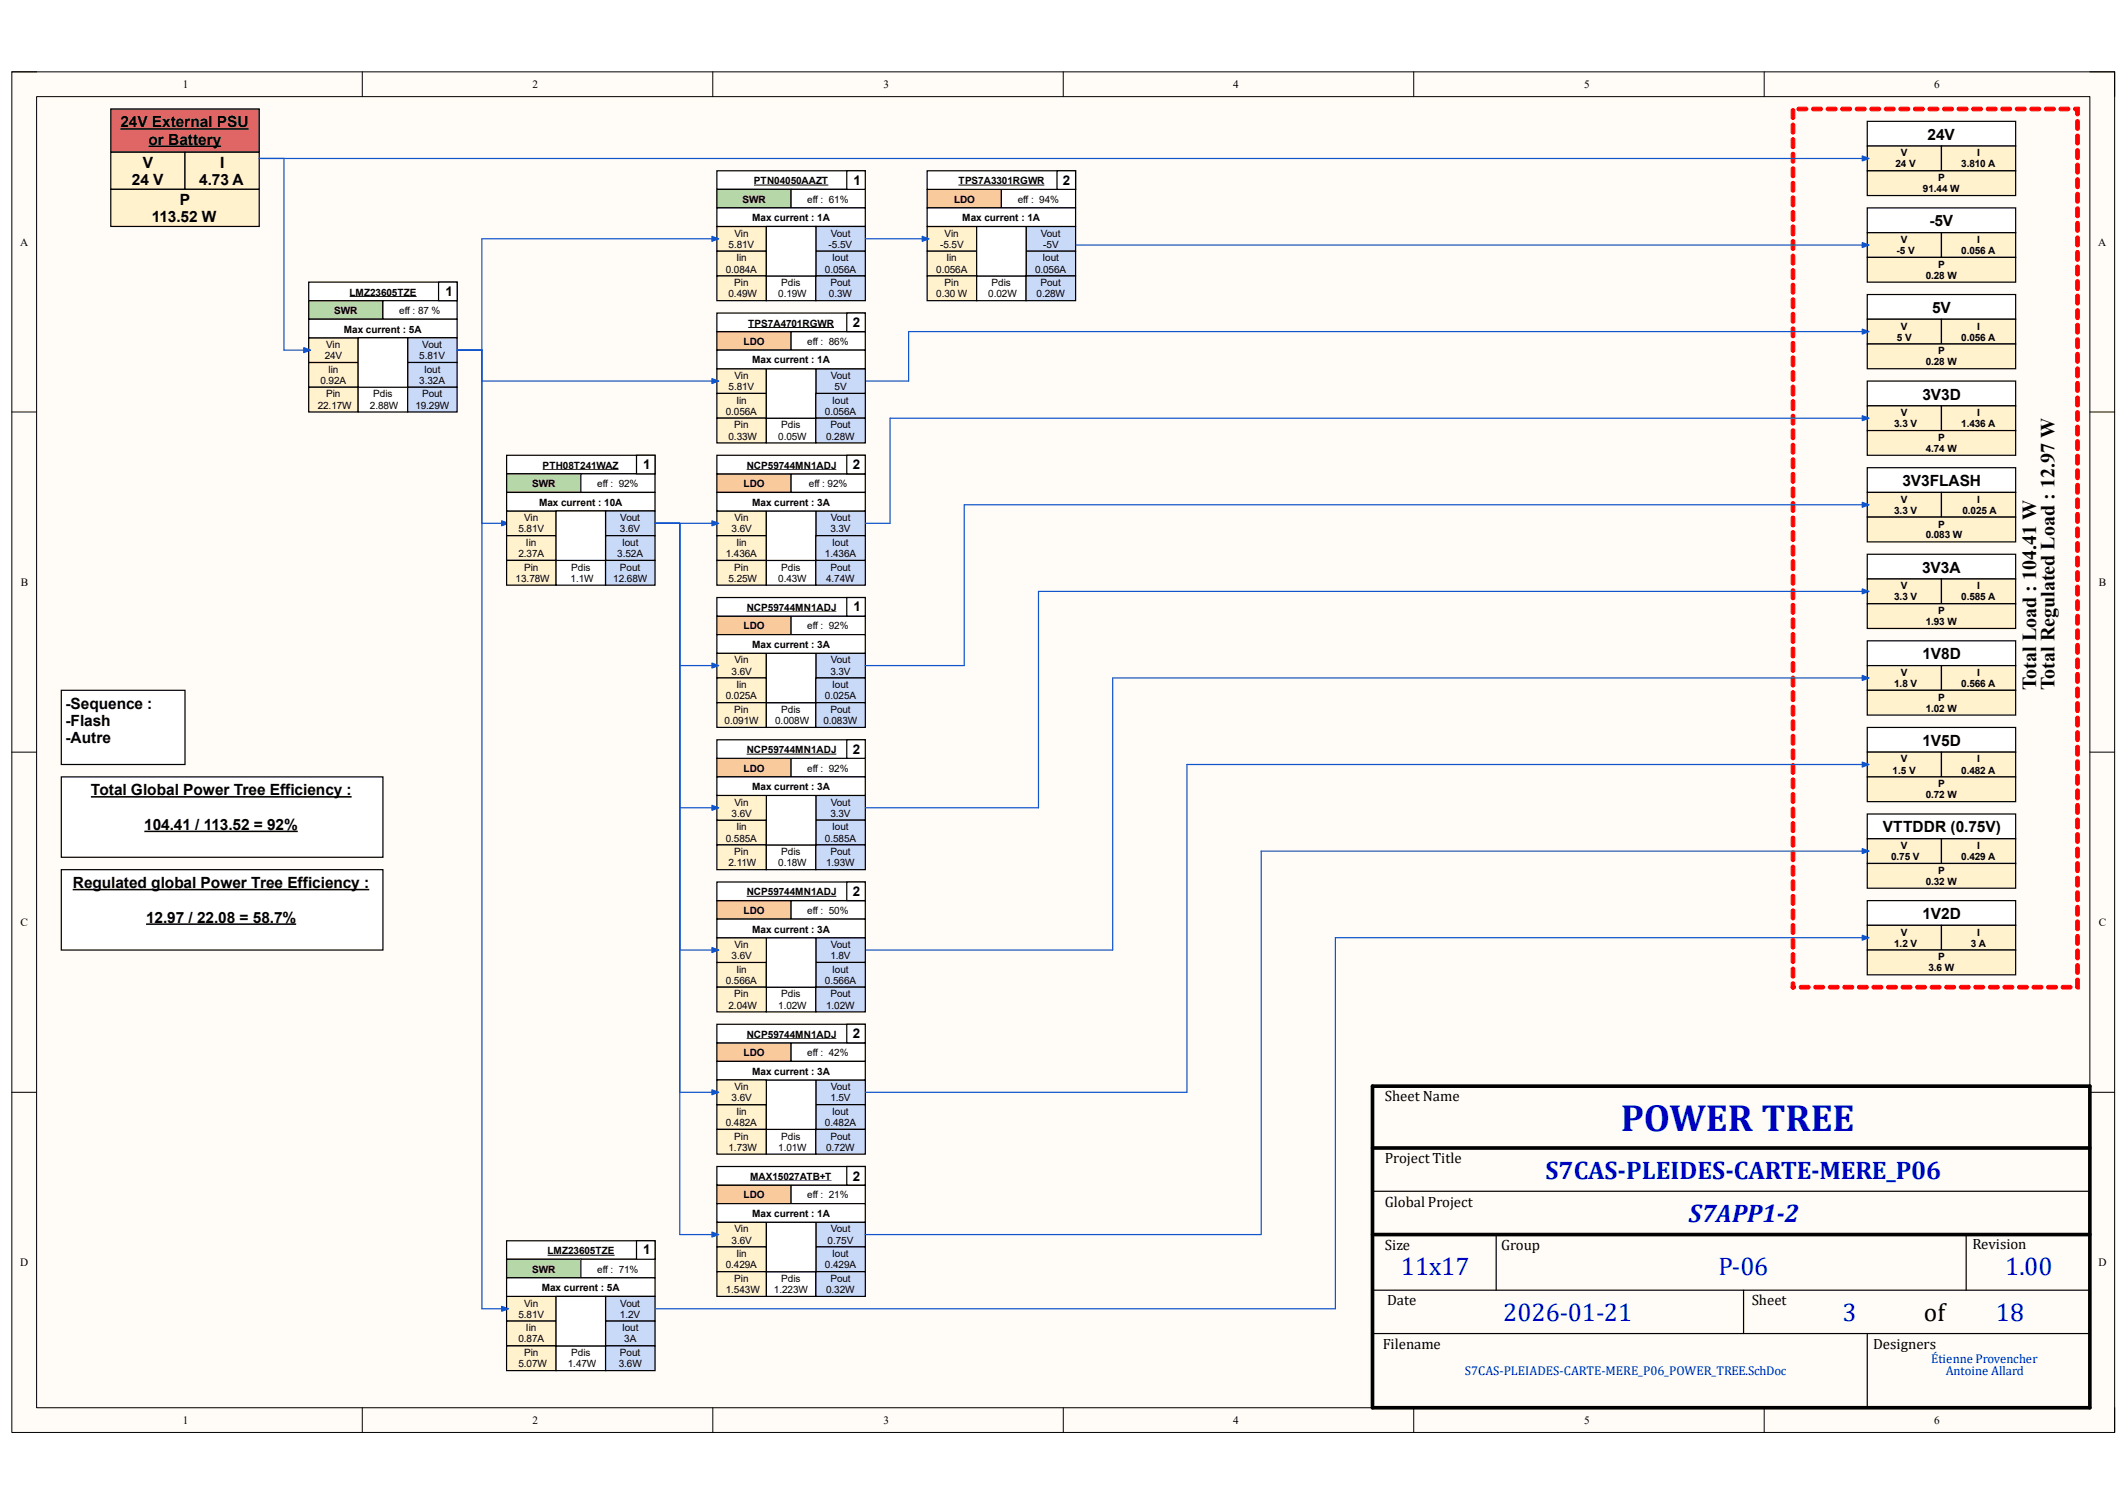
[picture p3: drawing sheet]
<svg xmlns="http://www.w3.org/2000/svg" width="297mm" height="210mm" viewBox="0 0 297 210" stroke-linecap="round" stroke-linejoin="round" font-family="sans-serif">
<defs><g id="words">
<text font-size="5.3" fill="#0000bf" x="226.3" y="157.9">POWER TREE</text>
<g font-size="3.6" fill="#0000bf">
<text x="215.8" y="164.6">S7CAS-PLEIDES-CARTE-MERE_P06</text>
<text x="235.8" y="170.6">S7APP1-2</text>
<text x="195.6" y="178">11x17</text>
<text x="240" y="178">P-06</text>
<text x="280" y="178">1.00</text>
<text x="209.9" y="184.5">2026-01-21</text>
<text x="257.3" y="184.5">3</text>
<text x="278.7" y="184.5">18</text>
</g>
<text font-size="3.6" x="268.6" y="184.5">of</text>
<g font-size="2.8">
<text x="284.3" y="96.4" transform="rotate(-90 284.3 96.4)">Total Load : 104.41 W</text>
<text x="286.9" y="96.4" transform="rotate(-90 286.9 96.4)">Total Regulated Load : 12.97 W</text>
</g>
<g font-size="2.2">
<text x="16.8" y="17.8">24V External PSU</text>
<text x="19.9" y="23.4">V</text>
<text x="20.7" y="20.2">or Battery</text>
<text x="30.7" y="23.4">I</text>
<text x="269.2" y="19.5">24V</text>
<text x="18.4" y="25.8">24 V</text>
<text x="25.1" y="28.6">P</text>
<text x="27.8" y="25.8">4.73 A</text>
<text x="21.2" y="31">113.52 W</text>
<text x="269.4" y="31.6">-5V</text>
<text x="269.8" y="43.7">5V</text>
<text x="268.4" y="55.8">3V3D</text>
<text x="265.6" y="67.9">3V3FLASH</text>
<text x="268.4" y="80">3V3A</text>
<text x="268.4" y="92">1V8D</text>
<text x="9.1" y="99">-Sequence :</text>
<text x="9.1" y="101.4">-Flash</text>
<text x="9.1" y="103.8">-Autre</text>
<text x="268.4" y="104.1">1V5D</text>
<text x="12.7" y="111">Total Global Power Tree Efficiency :</text>
<text x="20.2" y="115.9">104.41 / 113.52 = 92%</text>
<text x="262.9" y="116.2">VTTDDR (0.75V)</text>
<text x="10.2" y="124">Regulated global Power Tree Efficiency :</text>
<text x="20.4" y="128.8">12.97 / 22.08 = 58.7%</text>
<text x="268.4" y="128.3">1V2D</text>
</g>
<g font-size="2.1">
<text x="193.4" y="153.8">Sheet Name</text>
<text x="193.4" y="162.4">Project Title</text>
<text x="193.4" y="168.5">Global Project</text>
<text x="193.4" y="174.5">Size</text>
<text x="209.6" y="174.5">Group</text>
<text x="275.4" y="174.4">Revision</text>
<text x="193.7" y="182.3">Date</text>
<text x="244.6" y="182.3">Sheet</text>
<text x="193.1" y="188.3">Filename</text>
<text x="261.6" y="188.3">Designers</text>
</g>
<g font-size="1.9">
<text x="119.2" y="25.8">1</text>
<text x="148.4" y="25.8">2</text>
<text x="62.2" y="41.3">1</text>
<text x="119.1" y="45.6">2</text>
<text x="89.8" y="65.5">1</text>
<text x="119.1" y="65.5">2</text>
<text x="119.2" y="85.4">1</text>
<text x="119.1" y="105.2">2</text>
<text x="119.1" y="125.1">2</text>
<text x="119.1" y="144.9">2</text>
<text x="119.1" y="164.8">2</text>
<text x="89.8" y="175.2">1</text>
</g>
<g font-size="1.8" fill="#0000bf">
<text x="269.7" y="190.3">Étienne Provencher</text>
<text x="204.6" y="192">S7CAS-PLEIADES-CARTE-MERE_P06_POWER_TREE.SchDoc</text>
<text x="271.7" y="192">Antoine Allard</text>
</g>
<g font-size="1.6">
<text x="25.5" y="12.3">1</text>
<text x="74.3" y="12.3">2</text>
<text x="123.4" y="12.3">3</text>
<text x="172.2" y="12.3">4</text>
<text x="221.2" y="12.3">5</text>
<text x="270.1" y="12.3">6</text>
<text x="2.8" y="34.3">A</text>
<text x="293" y="34.3">A</text>
<text x="2.9" y="81.8">B</text>
<text x="293.1" y="81.8">B</text>
<text x="2.9" y="129.3">C</text>
<text x="293.1" y="129.3">C</text>
<text x="2.8" y="176.8">D</text>
<text x="293" y="176.8">D</text>
<text x="25.5" y="198.8">1</text>
<text x="74.3" y="198.8">2</text>
<text x="123.4" y="198.8">3</text>
<text x="172.2" y="198.8">4</text>
<text x="221.2" y="198.8">5</text>
<text x="270.1" y="198.8">6</text>
</g>
<g font-size="1.4">
<text x="264.7" y="23.4">24 V</text>
<text x="265.4" y="21.8">V</text>
<text x="273.9" y="23.4">3.810 A</text>
<text x="276.1" y="21.8">I</text>
<text x="103.7" y="28.3">SWR</text>
<text x="105.3" y="25.7">PTN04050AAZT</text>
<text x="112.7" y="28.3">eff : 61%</text>
<text x="133.2" y="28.3">LDO</text>
<text x="133.9" y="25.7">TPS7A3301RGWR</text>
<text x="142.1" y="28.3">eff : 94%</text>
<text x="268.5" y="26.8">91.44 W</text>
<text x="270.6" y="25.3">P</text>
<text x="101.7" y="34.6">5.81V</text>
<text x="102.6" y="33.1">Vin</text>
<text x="105" y="30.9">Max current : 1A</text>
<text x="115.7" y="34.6">-5.5V</text>
<text x="116" y="33.1">Vout</text>
<text x="131.3" y="34.6">-5.5V</text>
<text x="131.9" y="33.1">Vin</text>
<text x="134.4" y="30.9">Max current : 1A</text>
<text x="145.3" y="33.1">Vout</text>
<text x="145.7" y="34.6">-5V</text>
<text x="264.8" y="35.5">-5 V</text>
<text x="265.4" y="33.9">V</text>
<text x="273.9" y="35.5">0.056 A</text>
<text x="276.1" y="33.9">I</text>
<text x="48.8" y="41.3">LMZ23605TZE</text>
<text x="101.3" y="38.1">0.084A</text>
<text x="101.7" y="41.5">0.49W</text>
<text x="102.5" y="40">Pin</text>
<text x="102.8" y="36.5">Iin</text>
<text x="108.7" y="41.5">0.19W</text>
<text x="109.1" y="40">Pdis</text>
<text x="115.2" y="38.1">0.056A</text>
<text x="115.7" y="41.5">0.3W</text>
<text x="116" y="40">Pout</text>
<text x="116.2" y="36.5">Iout</text>
<text x="130.7" y="38.1">0.056A</text>
<text x="130.7" y="41.5">0.30 W</text>
<text x="131.9" y="40">Pin</text>
<text x="132.2" y="36.5">Iin</text>
<text x="138" y="41.5">0.02W</text>
<text x="138.5" y="40">Pdis</text>
<text x="144.5" y="38.1">0.056A</text>
<text x="144.7" y="41.5">0.28W</text>
<text x="145.3" y="40">Pout</text>
<text x="145.6" y="36.5">Iout</text>
<text x="268.9" y="38.9">0.28 W</text>
<text x="270.6" y="37.4">P</text>
<text x="46.7" y="43.9">SWR</text>
<text x="48" y="46.4">Max current : 5A</text>
<text x="55.8" y="43.9">eff : 87 %</text>
<text x="104.5" y="45.6">TPS7A4701RGWR</text>
<text x="264.9" y="47.6">5 V</text>
<text x="265.4" y="46">V</text>
<text x="273.9" y="47.6">0.056 A</text>
<text x="276.1" y="46">I</text>
<text x="44.7" y="53.6">0.92A</text>
<text x="45.3" y="50.2">24V</text>
<text x="45.6" y="48.6">Vin</text>
<text x="45.8" y="52.1">Iin</text>
<text x="58.5" y="50.2">5.81V</text>
<text x="58.5" y="53.6">3.32A</text>
<text x="59" y="48.6">Vout</text>
<text x="59.2" y="52.1">Iout</text>
<text x="102.6" y="52.9">Vin</text>
<text x="103.8" y="48.2">LDO</text>
<text x="105" y="50.8">Max current : 1A</text>
<text x="112.7" y="48.2">eff : 86%</text>
<text x="116" y="52.9">Vout</text>
<text x="268.9" y="51">0.28 W</text>
<text x="270.6" y="49.4">P</text>
<text x="44.4" y="57.1">22.17W</text>
<text x="45.6" y="55.5">Pin</text>
<text x="51.6" y="57.1">2.88W</text>
<text x="52.1" y="55.5">Pdis</text>
<text x="58" y="57.1">19.29W</text>
<text x="58.9" y="55.5">Pout</text>
<text x="101.3" y="57.9">0.056A</text>
<text x="101.7" y="54.5">5.81V</text>
<text x="102.5" y="59.8">Pin</text>
<text x="102.8" y="56.4">Iin</text>
<text x="109.1" y="59.8">Pdis</text>
<text x="115.2" y="57.9">0.056A</text>
<text x="116" y="59.8">Pout</text>
<text x="116.2" y="56.4">Iout</text>
<text x="116.5" y="54.5">5V</text>
<text x="264.5" y="59.6">3.3 V</text>
<text x="265.4" y="58.1">V</text>
<text x="273.9" y="59.6">1.436 A</text>
<text x="276.1" y="58.1">I</text>
<text x="75.8" y="65.4">PTH08T241WAZ</text>
<text x="101.7" y="61.4">0.33W</text>
<text x="104.3" y="65.4">NCP59744MN1ADJ</text>
<text x="108.7" y="61.4">0.05W</text>
<text x="115.4" y="61.4">0.28W</text>
<text x="268.9" y="63.1">4.74 W</text>
<text x="270.6" y="61.6">P</text>
<text x="74.3" y="68">SWR</text>
<text x="75.3" y="70.6">Max current : 10A</text>
<text x="83.4" y="68">eff : 92%</text>
<text x="103.8" y="68">LDO</text>
<text x="105" y="70.6">Max current : 3A</text>
<text x="112.9" y="68">eff : 92%</text>
<text x="264.5" y="71.8">3.3 V</text>
<text x="265.4" y="70.2">V</text>
<text x="274" y="71.8">0.025 A</text>
<text x="276.1" y="70.2">I</text>
<text x="72.4" y="74.3">5.81V</text>
<text x="72.4" y="77.8">2.37A</text>
<text x="73.2" y="72.8">Vin</text>
<text x="73.4" y="76.2">Iin</text>
<text x="86.2" y="77.8">3.52A</text>
<text x="86.6" y="74.3">3.6V</text>
<text x="86.6" y="72.8">Vout</text>
<text x="86.9" y="76.2">Iout</text>
<text x="101.3" y="77.8">1.436A</text>
<text x="102.2" y="74.3">3.6V</text>
<text x="102.6" y="72.8">Vin</text>
<text x="102.8" y="76.2">Iin</text>
<text x="115.2" y="77.8">1.436A</text>
<text x="116" y="74.3">3.3V</text>
<text x="116" y="72.8">Vout</text>
<text x="116.2" y="76.2">Iout</text>
<text x="268.9" y="75.2">0.083 W</text>
<text x="270.6" y="73.7">P</text>
<text x="72" y="81.2">13.78W</text>
<text x="73.2" y="79.7">Pin</text>
<text x="79.7" y="81.2">1.1W</text>
<text x="79.8" y="79.7">Pdis</text>
<text x="85.6" y="81.2">12.68W</text>
<text x="86.6" y="79.7">Pout</text>
<text x="101.7" y="81.2">5.25W</text>
<text x="102.5" y="79.7">Pin</text>
<text x="108.7" y="81.2">0.43W</text>
<text x="109.1" y="79.7">Pdis</text>
<text x="115.4" y="81.2">4.74W</text>
<text x="116" y="79.7">Pout</text>
<text x="264.5" y="83.8">3.3 V</text>
<text x="265.4" y="82.3">V</text>
<text x="273.9" y="83.8">0.585 A</text>
<text x="276.1" y="82.3">I</text>
<text x="103.8" y="87.9">LDO</text>
<text x="104.3" y="85.3">NCP59744MN1ADJ</text>
<text x="112.7" y="87.9">eff : 92%</text>
<text x="268.9" y="87.3">1.93 W</text>
<text x="270.6" y="85.7">P</text>
<text x="102.2" y="94.2">3.6V</text>
<text x="102.6" y="92.6">Vin</text>
<text x="105" y="90.5">Max current : 3A</text>
<text x="116" y="94.2">3.3V</text>
<text x="116" y="92.6">Vout</text>
<text x="264.5" y="95.9">1.8 V</text>
<text x="265.4" y="94.4">V</text>
<text x="273.9" y="95.9">0.566 A</text>
<text x="276.1" y="94.4">I</text>
<text x="101.2" y="101.1">0.091W</text>
<text x="101.3" y="97.7">0.025A</text>
<text x="102.5" y="99.6">Pin</text>
<text x="102.8" y="96.1">Iin</text>
<text x="108.2" y="101.1">0.008W</text>
<text x="109.1" y="99.6">Pdis</text>
<text x="115" y="101.1">0.083W</text>
<text x="115.2" y="97.7">0.025A</text>
<text x="116" y="99.6">Pout</text>
<text x="116.2" y="96.1">Iout</text>
<text x="268.9" y="99.4">1.02 W</text>
<text x="270.6" y="97.8">P</text>
<text x="103.8" y="107.7">LDO</text>
<text x="104.3" y="105.2">NCP59744MN1ADJ</text>
<text x="112.7" y="107.7">eff : 92%</text>
<text x="265.4" y="106.5">V</text>
<text x="276.1" y="106.5">I</text>
<text x="102.6" y="112.5">Vin</text>
<text x="105" y="110.4">Max current : 3A</text>
<text x="116" y="112.5">Vout</text>
<text x="264.3" y="108">1.5 V</text>
<text x="268.9" y="111.5">0.72 W</text>
<text x="270.6" y="109.9">P</text>
<text x="273.9" y="108">0.482 A</text>
<text x="101.3" y="117.5">0.585A</text>
<text x="102.2" y="114">3.6V</text>
<text x="102.5" y="119.4">Pin</text>
<text x="102.8" y="116">Iin</text>
<text x="109.1" y="119.4">Pdis</text>
<text x="115.2" y="117.5">0.585A</text>
<text x="116" y="114">3.3V</text>
<text x="116" y="119.4">Pout</text>
<text x="116.2" y="116">Iout</text>
<text x="265.4" y="118.5">V</text>
<text x="276.1" y="118.5">I</text>
<text x="101.7" y="121">2.11W</text>
<text x="104.3" y="125">NCP59744MN1ADJ</text>
<text x="108.7" y="121">0.18W</text>
<text x="115.4" y="121">1.93W</text>
<text x="264.1" y="120.1">0.75 V</text>
<text x="268.9" y="123.6">0.32 W</text>
<text x="270.6" y="122">P</text>
<text x="273.9" y="120.1">0.429 A</text>
<text x="103.8" y="127.6">LDO</text>
<text x="105" y="130.2">Max current : 3A</text>
<text x="112.7" y="127.6">eff : 50%</text>
<text x="265.4" y="130.6">V</text>
<text x="276.1" y="130.6">I</text>
<text x="101.3" y="137.4">0.566A</text>
<text x="102.2" y="133.9">3.6V</text>
<text x="102.6" y="132.4">Vin</text>
<text x="102.8" y="135.8">Iin</text>
<text x="115.2" y="137.4">0.566A</text>
<text x="116" y="133.9">1.8V</text>
<text x="116" y="132.4">Vout</text>
<text x="116.2" y="135.8">Iout</text>
<text x="264.5" y="132.2">1.2 V</text>
<text x="269.3" y="135.6">3.6 W</text>
<text x="270.6" y="134.1">P</text>
<text x="275.2" y="132.2">3 A</text>
<text x="101.7" y="140.8">2.04W</text>
<text x="102.5" y="139.3">Pin</text>
<text x="108.7" y="140.8">1.02W</text>
<text x="109.1" y="139.3">Pdis</text>
<text x="115.4" y="140.8">1.02W</text>
<text x="116" y="139.3">Pout</text>
<text x="103.8" y="147.5">LDO</text>
<text x="104.3" y="144.9">NCP59744MN1ADJ</text>
<text x="112.7" y="147.5">eff : 42%</text>
<text x="102.2" y="153.8">3.6V</text>
<text x="102.6" y="152.2">Vin</text>
<text x="102.8" y="155.7">Iin</text>
<text x="105" y="150.1">Max current : 3A</text>
<text x="116" y="153.8">1.5V</text>
<text x="116" y="152.2">Vout</text>
<text x="116.2" y="155.7">Iout</text>
<text x="101.3" y="157.2">0.482A</text>
<text x="101.7" y="160.7">1.73W</text>
<text x="102.5" y="159.1">Pin</text>
<text x="108.7" y="160.7">1.01W</text>
<text x="109.1" y="159.1">Pdis</text>
<text x="115.2" y="157.2">0.482A</text>
<text x="115.4" y="160.7">0.72W</text>
<text x="116" y="159.1">Pout</text>
<text x="103.8" y="167.3">LDO</text>
<text x="104.7" y="164.8">MAX15027ATB+T</text>
<text x="112.7" y="167.3">eff : 21%</text>
<text x="102.2" y="173.7">3.6V</text>
<text x="102.6" y="172.1">Vin</text>
<text x="105" y="169.9">Max current : 1A</text>
<text x="115.6" y="173.7">0.75V</text>
<text x="116" y="172.1">Vout</text>
<text x="74.3" y="177.7">SWR</text>
<text x="76.5" y="175.1">LMZ23605TZE</text>
<text x="83.4" y="177.7">eff : 71%</text>
<text x="101.3" y="177.1">0.429A</text>
<text x="102.5" y="179">Pin</text>
<text x="102.8" y="175.6">Iin</text>
<text x="109.1" y="179">Pdis</text>
<text x="115.2" y="177.1">0.429A</text>
<text x="116" y="179">Pout</text>
<text x="116.2" y="175.6">Iout</text>
<text x="72.4" y="184">5.81V</text>
<text x="73.2" y="182.5">Vin</text>
<text x="73.4" y="185.9">Iin</text>
<text x="75.6" y="180.3">Max current : 5A</text>
<text x="86.6" y="184">1.2V</text>
<text x="86.6" y="182.5">Vout</text>
<text x="86.9" y="185.9">Iout</text>
<text x="101.3" y="180.6">1.543W</text>
<text x="108.1" y="180.6">1.223W</text>
<text x="115.4" y="180.6">0.32W</text>
<text x="72.4" y="190.9">5.07W</text>
<text x="72.4" y="187.5">0.87A</text>
<text x="73.2" y="189.4">Pin</text>
<text x="79.3" y="190.9">1.47W</text>
<text x="79.8" y="189.4">Pdis</text>
<text x="86.4" y="190.9">3.6W</text>
<text x="86.6" y="189.4">Pout</text>
<text x="87.2" y="187.5">3A</text>
</g>
</g></defs>
<path d="M1.7 10h293.6v190h-293.6z" fill-rule="evenodd" fill="#fffcf8"/>
<path d="M1.7 10h293.6v190h-293.6z" fill="none" stroke="#000" stroke-width=".14"/>
<path d="M5.1 13.5h286.7v183.1h-286.7z" fill-rule="evenodd" fill="#fffcf8"/>
<g fill="none" stroke="#000" stroke-width=".14">
<path d="M1.7 10h3.4M5.1 13.5h286.7v183.1h-286.7zM50.6 10v3.5M99.5 10v3.5M148.5 10v3.5M197.4 10v3.5M246.3 10v3.5M291.8 10h3.5v3.5M1.7 57.5h3.4M291.8 57.5h3.5M1.7 105h3.4M291.8 105h3.5"/>
<path d="M1.7 152.5h3.4M291.8 152.5h3.5M50.6 196.6v3.4M99.5 196.6v3.4M148.5 196.6v3.4M197.4 196.6v3.4M246.3 196.6v3.4M295.3 196.6v3.4"/>
</g>
<path d="M191.7 151.7h100.1v44.9h-100.1zM191.7 160.3h100.1M191.7 172.4h100.1" fill="none" stroke="#000" stroke-width=".51"/>
<path d="M191.7 166.3h100.1M208.9 172.4v7.8M274.6 172.4v7.8M191.7 180.2h100.1M191.7 186.2h100.1M243.5 180.2v6M260.7 186.2v10.4" fill="none" stroke="#000" stroke-width=".17"/>
<path d="M260.7 16.9h20.8v3.5h-20.8z" fill-rule="evenodd" fill="#fff"/>
<path d="M260.7 16.9h20.8v3.5h-20.8z" fill="none" stroke="#000" stroke-width=".17"/>
<path d="M260.7 20.4h10.4v3.5h-10.4z" fill-rule="evenodd" fill="#fff2cc"/>
<path d="M260.7 20.4h10.4v3.5h-10.4z" fill="none" stroke="#000" stroke-width=".17"/>
<path d="M271.1 20.4h10.4v3.5h-10.4z" fill-rule="evenodd" fill="#fff2cc"/>
<path d="M271.1 20.4h10.4v3.5h-10.4z" fill="none" stroke="#000" stroke-width=".17"/>
<path d="M260.7 23.9h20.8v3.4h-20.8z" fill-rule="evenodd" fill="#fff2cc"/>
<path d="M260.7 23.9h20.8v3.4h-20.8z" fill="none" stroke="#000" stroke-width=".17"/>
<path d="M260.7 41.1h20.8v3.5h-20.8z" fill-rule="evenodd" fill="#fff"/>
<path d="M260.7 41.1h20.8v3.5h-20.8z" fill="none" stroke="#000" stroke-width=".17"/>
<path d="M260.7 44.6h10.4v3.4h-10.4z" fill-rule="evenodd" fill="#fff2cc"/>
<path d="M260.7 44.6h10.4v3.4h-10.4z" fill="none" stroke="#000" stroke-width=".17"/>
<path d="M271.1 44.6h10.4v3.4h-10.4z" fill-rule="evenodd" fill="#fff2cc"/>
<path d="M271.1 44.6h10.4v3.4h-10.4z" fill="none" stroke="#000" stroke-width=".17"/>
<path d="M260.7 48h20.8v3.5h-20.8z" fill-rule="evenodd" fill="#fff2cc"/>
<path d="M260.7 48h20.8v3.5h-20.8z" fill="none" stroke="#000" stroke-width=".17"/>
<path d="M260.7 29h20.8v3.5h-20.8z" fill-rule="evenodd" fill="#fff"/>
<path d="M260.7 29h20.8v3.5h-20.8z" fill="none" stroke="#000" stroke-width=".17"/>
<path d="M260.7 32.5h10.4v3.4h-10.4z" fill-rule="evenodd" fill="#fff2cc"/>
<path d="M260.7 32.5h10.4v3.4h-10.4z" fill="none" stroke="#000" stroke-width=".17"/>
<path d="M271.1 32.5h10.4v3.4h-10.4z" fill-rule="evenodd" fill="#fff2cc"/>
<path d="M271.1 32.5h10.4v3.4h-10.4z" fill="none" stroke="#000" stroke-width=".17"/>
<path d="M260.7 35.9h20.8v3.5h-20.8z" fill-rule="evenodd" fill="#fff2cc"/>
<path d="M260.7 35.9h20.8v3.5h-20.8z" fill="none" stroke="#000" stroke-width=".17"/>
<path d="M260.7 53.2h20.8v3.5h-20.8z" fill-rule="evenodd" fill="#fff"/>
<path d="M260.7 53.2h20.8v3.5h-20.8z" fill="none" stroke="#000" stroke-width=".17"/>
<path d="M260.7 56.7h10.4v3.4h-10.4z" fill-rule="evenodd" fill="#fff2cc"/>
<path d="M260.7 56.7h10.4v3.4h-10.4z" fill="none" stroke="#000" stroke-width=".17"/>
<path d="M271.1 56.7h10.4v3.4h-10.4z" fill-rule="evenodd" fill="#fff2cc"/>
<path d="M271.1 56.7h10.4v3.4h-10.4z" fill="none" stroke="#000" stroke-width=".17"/>
<path d="M260.7 60.1h20.8v3.5h-20.8z" fill-rule="evenodd" fill="#fff2cc"/>
<path d="M260.7 60.1h20.8v3.5h-20.8z" fill="none" stroke="#000" stroke-width=".17"/>
<path d="M260.7 77.4h20.8v3.4h-20.8z" fill-rule="evenodd" fill="#fff"/>
<path d="M260.7 77.4h20.8v3.4h-20.8z" fill="none" stroke="#000" stroke-width=".17"/>
<path d="M260.7 80.8h10.4v3.5h-10.4z" fill-rule="evenodd" fill="#fff2cc"/>
<path d="M260.7 80.8h10.4v3.5h-10.4z" fill="none" stroke="#000" stroke-width=".17"/>
<path d="M271.1 80.8h10.4v3.5h-10.4z" fill-rule="evenodd" fill="#fff2cc"/>
<path d="M271.1 80.8h10.4v3.5h-10.4z" fill="none" stroke="#000" stroke-width=".17"/>
<path d="M260.7 84.3h20.8v3.5h-20.8z" fill-rule="evenodd" fill="#fff2cc"/>
<path d="M260.7 84.3h20.8v3.5h-20.8z" fill="none" stroke="#000" stroke-width=".17"/>
<path d="M260.7 89.5h20.8v3.4h-20.8z" fill-rule="evenodd" fill="#fff"/>
<path d="M260.7 89.5h20.8v3.4h-20.8z" fill="none" stroke="#000" stroke-width=".17"/>
<path d="M260.7 92.9h10.4v3.5h-10.4z" fill-rule="evenodd" fill="#fff2cc"/>
<path d="M260.7 92.9h10.4v3.5h-10.4z" fill="none" stroke="#000" stroke-width=".17"/>
<path d="M271.1 92.9h10.4v3.5h-10.4z" fill-rule="evenodd" fill="#fff2cc"/>
<path d="M271.1 92.9h10.4v3.5h-10.4z" fill="none" stroke="#000" stroke-width=".17"/>
<path d="M260.7 96.4h20.8v3.5h-20.8z" fill-rule="evenodd" fill="#fff2cc"/>
<path d="M260.7 96.4h20.8v3.5h-20.8z" fill="none" stroke="#000" stroke-width=".17"/>
<path d="M260.7 101.6h20.8v3.4h-20.8z" fill-rule="evenodd" fill="#fff"/>
<path d="M260.7 101.6h20.8v3.4h-20.8z" fill="none" stroke="#000" stroke-width=".17"/>
<path d="M260.7 105h10.4v3.5h-10.4z" fill-rule="evenodd" fill="#fff2cc"/>
<path d="M260.7 105h10.4v3.5h-10.4z" fill="none" stroke="#000" stroke-width=".17"/>
<path d="M271.1 105h10.4v3.5h-10.4z" fill-rule="evenodd" fill="#fff2cc"/>
<path d="M271.1 105h10.4v3.5h-10.4z" fill="none" stroke="#000" stroke-width=".17"/>
<path d="M260.7 108.5h20.8v3.4h-20.8z" fill-rule="evenodd" fill="#fff2cc"/>
<path d="M260.7 108.5h20.8v3.4h-20.8z" fill="none" stroke="#000" stroke-width=".17"/>
<path d="M260.7 125.8h20.8v3.4h-20.8z" fill-rule="evenodd" fill="#fff"/>
<path d="M260.7 125.8h20.8v3.4h-20.8z" fill="none" stroke="#000" stroke-width=".17"/>
<path d="M260.7 129.2h10.4v3.5h-10.4z" fill-rule="evenodd" fill="#fff2cc"/>
<path d="M260.7 129.2h10.4v3.5h-10.4z" fill="none" stroke="#000" stroke-width=".17"/>
<path d="M271.1 129.2h10.4v3.5h-10.4z" fill-rule="evenodd" fill="#fff2cc"/>
<path d="M271.1 129.2h10.4v3.5h-10.4z" fill="none" stroke="#000" stroke-width=".17"/>
<path d="M260.7 132.7h20.8v3.4h-20.8z" fill-rule="evenodd" fill="#fff2cc"/>
<path d="M260.7 132.7h20.8v3.4h-20.8z" fill="none" stroke="#000" stroke-width=".17"/>
<path d="M260.7 113.7h20.8v3.4h-20.8z" fill-rule="evenodd" fill="#fff"/>
<path d="M260.7 113.7h20.8v3.4h-20.8z" fill="none" stroke="#000" stroke-width=".17"/>
<path d="M260.7 117.1h10.4v3.5h-10.4z" fill-rule="evenodd" fill="#fff2cc"/>
<path d="M260.7 117.1h10.4v3.5h-10.4z" fill="none" stroke="#000" stroke-width=".17"/>
<path d="M271.1 117.1h10.4v3.5h-10.4z" fill-rule="evenodd" fill="#fff2cc"/>
<path d="M271.1 117.1h10.4v3.5h-10.4z" fill="none" stroke="#000" stroke-width=".17"/>
<path d="M260.7 120.6h20.8v3.4h-20.8z" fill-rule="evenodd" fill="#fff2cc"/>
<path d="M260.7 120.6h20.8v3.4h-20.8z" fill="none" stroke="#000" stroke-width=".17"/>
<path d="M15.5 15.2h20.7v6.1h-20.7z" fill-rule="evenodd" fill="#e06666"/>
<path d="M15.5 15.2h20.7v6.1h-20.7z" fill="none" stroke="#000" stroke-width=".17"/>
<path d="M16.8 18h17.9M20.7 20.4h10.2" fill="none" stroke="#000" stroke-width=".21"/>
<path d="M15.5 21.3h10.3v5.1h-10.3z" fill-rule="evenodd" fill="#fff2cc"/>
<path d="M15.5 21.3h10.3v5.1h-10.3z" fill="none" stroke="#000" stroke-width=".17"/>
<path d="M25.8 21.3h10.4v5.1h-10.4z" fill-rule="evenodd" fill="#fff2cc"/>
<path d="M25.8 21.3h10.4v5.1h-10.4z" fill="none" stroke="#000" stroke-width=".17"/>
<path d="M15.5 26.4h20.7v5.2h-20.7z" fill-rule="evenodd" fill="#fff2cc"/>
<path d="M15.5 26.4h20.7v5.2h-20.7z" fill="none" stroke="#000" stroke-width=".17"/>
<path d="M250.2 137.2l.2-.1 .2 .1v.1v.5v.2l-.2 .1-.2-.1-.1-.2zM250.2 135.1h.2h.2v.2v1v.2l-.2 .1-.2-.1-.1-.2zM250.2 133.1l.2-.1 .2 .1v.2v1v.2h-.2h-.2l-.1-.2zM250.2 131.1l.2-.1 .2 .1v.1v1.1v.1l-.2 .1-.2-.1-.1-.1zM250.2 129h.2h.2v.2v1v.2l-.2 .1-.2-.1-.1-.2zM250.2 127l.2-.1 .2 .1v.2v1v.2h-.2h-.2l-.1-.2zM250.2 125l.2-.1 .2 .1v.1v1.1v.1l-.2 .1-.2-.1-.1-.1zM250.2 122.9h.2h.2v.2v1v.2l-.2 .1-.2-.1-.1-.2zM250.2 120.9l.2-.1 .2 .1v.2v1v.2l-.2 .1-.2-.1-.1-.2zM250.2 118.9l.2-.1 .2 .1v.2v1v.1l-.2 .1-.2-.1-.1-.1zM250.2 116.8h.2h.2v.2v1v.2l-.2 .1-.2-.1-.1-.2zM250.2 114.8l.2-.1 .2 .1v.2v1v.2l-.2 .1-.2-.1-.1-.2zM250.2 112.8l.2-.1 .2 .1v.2v1v.2h-.2h-.2l-.1-.2zM250.2 110.7h.2h.2v.2v1v.2l-.2 .1-.2-.1-.1-.2zM250.2 108.7l.2-.1 .2 .1v.2v1v.2l-.2 .1-.2-.1-.1-.2zM250.2 106.7l.2-.1 .2 .1v.2v1v.2h-.2h-.2l-.1-.2zM250.2 104.6h.2h.2v.2v1v.2l-.2 .1-.2-.1-.1-.2zM250.2 102.6l.2-.1 .2 .1v.2v1v.2l-.2 .1-.2-.1-.1-.2zM250.2 100.6l.2-.1 .2 .1v.2v1v.2h-.2h-.2l-.1-.2zM250.2 98.6l.2-.1 .2 .1v.1v1v.2l-.2 .1-.2-.1-.1-.2zM250.2 96.5l.2-.1 .2 .1v.2v1v.2l-.2 .1-.2-.1-.1-.2zM250.2 94.5l.2-.1 .2 .1v.2v1v.2h-.2h-.2l-.1-.2zM250.2 92.5l.2-.1 .2 .1v.1v1.1v.1l-.2 .1-.2-.1-.1-.1zM250.2 90.4l.2-.1 .2 .1v.2v1v.2l-.2 .1-.2-.1-.1-.2zM250.2 88.4l.2-.1 .2 .1v.2v1v.2h-.2h-.2l-.1-.2zM250.2 86.4l.2-.1 .2 .1v.1v1.1v.1l-.2 .1-.2-.1-.1-.1zM250.2 84.3h.2h.2v.2v1v.2l-.2 .1-.2-.1-.1-.2zM250.2 82.3l.2-.1 .2 .1v.2v1v.2h-.2h-.2l-.1-.2zM250.2 80.3l.2-.1 .2 .1v.1v1.1v.1l-.2 .1-.2-.1-.1-.1zM250.2 78.2h.2h.2v.2v1v.2l-.2 .1-.2-.1-.1-.2zM250.2 76.2l.2-.1 .2 .1v.2v1v.2h-.2h-.2l-.1-.2zM250.2 74.2l.2-.1 .2 .1v.1v1.1v.1l-.2 .1-.2-.1-.1-.1zM250.2 72.1h.2h.2v.2v1v.2l-.2 .1-.2-.1-.1-.2zM250.2 70.1l.2-.1 .2 .1v.2v1v.2l-.2 .1-.2-.1-.1-.2zM250.2 68.1l.2-.1 .2 .1v.2v1v.1l-.2 .1-.2-.1-.1-.1zM250.2 66h.2h.2v.2v1v.2l-.2 .1-.2-.1-.1-.2zM250.2 64l.2-.1 .2 .1v.2v1v.2l-.2 .1-.2-.1-.1-.2zM250.2 62l.2-.1 .2 .1v.2v1v.2h-.2h-.2l-.1-.2zM250.2 59.9h.2h.2v.2v1v.2l-.2 .1-.2-.1-.1-.2zM250.2 57.9l.2-.1 .2 .1v.2v1v.2l-.2 .1-.2-.1-.1-.2zM250.2 55.9l.2-.1 .2 .1v.2v1v.2h-.2h-.2l-.1-.2zM250.2 53.8h.2h.2v.2v1v.2l-.2 .1-.2-.1-.1-.2zM250.2 51.8l.2-.1 .2 .1v.2v1v.2l-.2 .1-.2-.1-.1-.2zM250.2 49.8l.2-.1 .2 .1v.2v1v.2h-.2h-.2l-.1-.2zM250.2 47.8l.2-.1 .2 .1v.1v1v.2l-.2 .1-.2-.1-.1-.2zM250.2 45.7l.2-.1 .2 .1v.2v1v.2l-.2 .1-.2-.1-.1-.2zM250.2 43.7l.2-.1 .2 .1v.2v1v.2h-.2h-.2l-.1-.2zM250.2 41.7l.2-.1 .2 .1v.1v1.1v.1l-.2 .1-.2-.1-.1-.1zM250.2 39.6l.2-.1 .2 .1v.2v1v.2l-.2 .1-.2-.1-.1-.2zM250.2 37.6l.2-.1 .2 .1v.2v1v.2h-.2h-.2l-.1-.2zM250.2 35.6l.2-.1 .2 .1v.1v1.1v.1l-.2 .1-.2-.1-.1-.1zM250.2 33.5h.2h.2v.2v1v.2l-.2 .1-.2-.1-.1-.2zM250.2 31.5l.2-.1 .2 .1v.2v1v.2h-.2h-.2l-.1-.2zM250.2 29.5l.2-.1 .2 .1v.1v1.1v.1l-.2 .1-.2-.1-.1-.1zM250.2 27.4h.2h.2v.2v1v.2l-.2 .1-.2-.1-.1-.2zM250.2 25.4l.2-.1 .2 .1v.2v1v.2h-.2h-.2l-.1-.2zM250.2 23.4l.2-.1 .2 .1v.1v1.1v.1l-.2 .1-.2-.1-.1-.1zM250.2 21.3h.2h.2v.2v1v.2l-.2 .1-.2-.1-.1-.2zM250.2 19.3l.2-.1 .2 .1v.2v1v.2l-.2 .1-.2-.1-.1-.2zM250.2 17.3l.2-.1 .2 .1v.2v1v.1l-.2 .1-.2-.1-.1-.1zM250.2 15.2h.2h.2v.2v1v.2l-.2 .1-.2-.1-.1-.2zM251 15h1.2h.2l.1 .2-.1 .2-.2 .1h-1l-.2-.1-.1-.2zM253 15h1.2h.2l.1 .2-.1 .2-.2 .1h-1l-.2-.1v-.2zM255.1 15h1.2h.1l.1 .2-.1 .2-.1 .1h-1.1l-.1-.1-.1-.2zM257.1 15h1.2h.2l.1 .2-.1 .2-.2 .1h-1l-.2-.1-.1-.2zM259.1 15h1.2h.2l.1 .2-.1 .2-.2 .1h-1l-.2-.1v-.2zM261.2 15h1.2h.1l.1 .2-.1 .2-.1 .1h-1.1l-.1-.1-.1-.2zM263.2 15h1.2h.2v.2v.2l-.2 .1h-1l-.2-.1-.1-.2zM265.2 15h1.2h.2l.1 .2-.1 .2-.2 .1h-1l-.2-.1v-.2zM267.3 15h1.2h.1l.1 .2-.1 .2-.1 .1h-1.1l-.1-.1-.1-.2zM269.3 15h1.2h.2v.2v.2l-.2 .1h-1l-.2-.1-.1-.2zM271.3 15h1.2h.2l.1 .2-.1 .2-.2 .1h-1l-.2-.1v-.2zM273.4 15h1.2h.1l.1 .2-.1 .2-.1 .1h-1.1l-.1-.1-.1-.2zM275.4 15h1.2h.2v.2v.2l-.2 .1h-1l-.2-.1-.1-.2zM277.4 15h1.2h.2l.1 .2-.1 .2-.2 .1h-1l-.2-.1-.1-.2zM279.5 15h1.1h.2l.1 .2-.1 .2-.2 .1h-1l-.1-.1-.1-.2zM281.5 15h1.2h.2v.2v.2l-.2 .1h-1l-.2-.1-.1-.2zM283.5 15h1.2h.2l.1 .2-.1 .2-.2 .1h-1l-.2-.1-.1-.2zM285.6 15h1.1h.2l.1 .2-.1 .2-.2 .1h-1l-.1-.1-.1-.2zM287.6 15h1.2h.2v.2v.2l-.2 .1h-1l-.2-.1-.1-.2zM289.6 15h.8l-.1 1.1-.2 .1-.2-.1-.1-.9 .3 .3-.5-.1-.1-.2zM289.9 16.8l.2-.1 .2 .1 .1 .1v1.1l-.1 .1-.2 .1-.2-.1-.1-.1zM289.9 18.8l.2-.1 .2 .1 .1 .2v1l-.1 .2h-.2h-.2l-.1-.2zM289.9 20.8h.2h.2l.1 .2v1l-.1 .2-.2 .1-.2-.1-.1-.2zM289.9 22.9l.2-.1 .2 .1 .1 .1v1.1l-.1 .1-.2 .1-.2-.1-.1-.1zM289.9 24.9l.2-.1 .2 .1 .1 .2v1l-.1 .2h-.2h-.2l-.1-.2zM289.9 26.9l.2-.1 .2 .1 .1 .2v1l-.1 .2-.2 .1-.2-.1-.1-.2zM289.9 29l.2-.1 .2 .1 .1 .1v1.1l-.1 .1-.2 .1-.2-.1-.1-.1zM289.9 31l.2-.1 .2 .1 .1 .2v1l-.1 .2h-.2h-.2l-.1-.2zM289.9 33l.2-.1 .2 .1 .1 .2v1l-.1 .2-.2 .1-.2-.1-.1-.2zM289.9 35.1l.2-.1 .2 .1 .1 .1v1l-.1 .2-.2 .1-.2-.1-.1-.2zM289.9 37.1l.2-.1 .2 .1 .1 .2v1l-.1 .2h-.2h-.2l-.1-.2zM289.9 39.1l.2-.1 .2 .1 .1 .2v1l-.1 .2-.2 .1-.2-.1-.1-.2zM289.9 41.1h.2h.2l.1 .2v1l-.1 .2-.2 .1-.2-.1-.1-.2zM289.9 43.2l.2-.1 .2 .1 .1 .2v1l-.1 .2h-.2h-.2l-.1-.2zM289.9 45.2l.2-.1 .2 .1 .1 .2v1l-.1 .2-.2 .1-.2-.1-.1-.2zM289.9 47.2h.2h.2l.1 .2v1l-.1 .2-.2 .1-.2-.1-.1-.2zM289.9 49.3l.2-.1 .2 .1 .1 .2v1l-.1 .2h-.2h-.2l-.1-.2zM289.9 51.3l.2-.1 .2 .1 .1 .2v1l-.1 .2-.2 .1-.2-.1-.1-.2zM289.9 53.3h.2h.2l.1 .2v1l-.1 .2-.2 .1-.2-.1-.1-.2zM289.9 55.4l.2-.1 .2 .1 .1 .2v1l-.1 .1-.2 .1-.2-.1-.1-.1zM289.9 57.4l.2-.1 .2 .1 .1 .2v1l-.1 .2-.2 .1-.2-.1-.1-.2zM289.9 59.4h.2h.2l.1 .2v1l-.1 .2-.2 .1-.2-.1-.1-.2zM289.9 61.5l.2-.1 .2 .1 .1 .1v1.1l-.1 .1-.2 .1-.2-.1-.1-.1zM289.9 63.5l.2-.1 .2 .1 .1 .2v1l-.1 .2h-.2h-.2l-.1-.2zM289.9 65.5h.2h.2l.1 .2v1l-.1 .2-.2 .1-.2-.1-.1-.2zM289.9 67.6l.2-.1 .2 .1 .1 .1v1.1l-.1 .1-.2 .1-.2-.1-.1-.1zM289.9 69.6l.2-.1 .2 .1 .1 .2v1l-.1 .2h-.2h-.2l-.1-.2zM289.9 71.6h.2h.2l.1 .2v1l-.1 .2-.2 .1-.2-.1-.1-.2zM289.9 73.7l.2-.1 .2 .1 .1 .1v1.1l-.1 .1-.2 .1-.2-.1-.1-.1zM289.9 75.7l.2-.1 .2 .1 .1 .2v1l-.1 .2h-.2h-.2l-.1-.2zM289.9 77.7l.2-.1 .2 .1 .1 .2v1l-.1 .2-.2 .1-.2-.1-.1-.2zM289.9 79.8l.2-.1 .2 .1 .1 .1v1.1l-.1 .1-.2 .1-.2-.1-.1-.1zM289.9 81.8l.2-.1 .2 .1 .1 .2v1l-.1 .2h-.2h-.2l-.1-.2zM289.9 83.8l.2-.1 .2 .1 .1 .2v1l-.1 .2-.2 .1-.2-.1-.1-.2zM289.9 85.9l.2-.1 .2 .1 .1 .1v1l-.1 .2-.2 .1-.2-.1-.1-.2zM289.9 87.9l.2-.1 .2 .1 .1 .2v1l-.1 .2h-.2h-.2l-.1-.2zM289.9 89.9l.2-.1 .2 .1 .1 .2v1l-.1 .2-.2 .1-.2-.1-.1-.2zM289.9 91.9h.2h.2l.1 .2v1l-.1 .2-.2 .1-.2-.1-.1-.2zM289.9 94l.2-.1 .2 .1 .1 .2v1l-.1 .2h-.2h-.2l-.1-.2zM289.9 96l.2-.1 .2 .1 .1 .2v1l-.1 .2-.2 .1-.2-.1-.1-.2zM289.9 98h.2h.2l.1 .2v1l-.1 .2-.2 .1-.2-.1-.1-.2zM289.9 100.1l.2-.1 .2 .1 .1 .2v1l-.1 .2h-.2h-.2l-.1-.2zM289.9 102.1l.2-.1 .2 .1 .1 .2v1l-.1 .2-.2 .1-.2-.1-.1-.2zM289.9 104.1h.2h.2l.1 .2v1l-.1 .2-.2 .1-.2-.1-.1-.2zM289.9 106.2l.2-.1 .2 .1 .1 .2v1l-.1 .1-.2 .1-.2-.1-.1-.1zM289.9 108.2l.2-.1 .2 .1 .1 .2v1l-.1 .2-.2 .1-.2-.1-.1-.2zM289.9 110.2h.2h.2l.1 .2v1l-.1 .2-.2 .1-.2-.1-.1-.2zM289.9 112.3l.2-.1 .2 .1 .1 .1v1.1l-.1 .1-.2 .1-.2-.1-.1-.1zM289.9 114.3l.2-.1 .2 .1 .1 .2v1l-.1 .2h-.2h-.2l-.1-.2zM289.9 116.3h.2h.2l.1 .2v1l-.1 .2-.2 .1-.2-.1-.1-.2zM289.9 118.4l.2-.1 .2 .1 .1 .1v1.1l-.1 .1-.2 .1-.2-.1-.1-.1zM289.9 120.4l.2-.1 .2 .1 .1 .2v1l-.1 .2h-.2h-.2l-.1-.2zM289.9 122.4h.2h.2l.1 .2v1l-.1 .2-.2 .1-.2-.1-.1-.2zM289.9 124.5l.2-.1 .2 .1 .1 .1v1.1l-.1 .1-.2 .1-.2-.1-.1-.1zM289.9 126.5l.2-.1 .2 .1 .1 .2v1l-.1 .2h-.2h-.2l-.1-.2zM289.9 128.5l.2-.1 .2 .1 .1 .2v1l-.1 .2-.2 .1-.2-.1-.1-.2zM289.9 130.6l.2-.1 .2 .1 .1 .1v1.1l-.1 .1-.2 .1-.2-.1-.1-.1zM289.9 132.6l.2-.1 .2 .1 .1 .2v1l-.1 .2h-.2h-.2l-.1-.2zM289.9 134.6l.2-.1 .2 .1 .1 .2v1l-.1 .2-.2 .1-.2-.1-.1-.2zM289.9 136.7l.2-.1 .2 .1 .1 .1v1.3l-.5-.1-.1-.2 .1-.1 .2-.1-.3 .2zM287.9 137.7l1.2-.1 .2 .1v.1v.2l-.2 .1h-1l-.2-.1-.1-.2zM285.9 137.7l1.2-.1 .1 .1 .1 .1-.1 .2-.1 .1h-1.1l-.1-.1-.1-.2zM283.8 137.7l1.2-.1 .2 .1 .1 .1-.1 .2-.2 .1h-1l-.2-.1-.1-.2zM281.8 137.7l1.2-.1 .2 .1v.1v.2l-.2 .1h-1l-.2-.1-.1-.2zM279.8 137.7l1.2-.1 .1 .1 .1 .1-.1 .2-.1 .1h-1.1l-.1-.1-.1-.2zM277.7 137.7l1.2-.1 .2 .1 .1 .1-.1 .2-.2 .1h-1l-.2-.1v-.2zM275.7 137.7l1.2-.1 .2 .1v.1v.2l-.2 .1h-1l-.2-.1-.1-.2zM273.7 137.7l1.2-.1 .1 .1 .1 .1-.1 .2-.1 .1h-1.1l-.1-.1-.1-.2zM271.6 137.7l1.2-.1 .2 .1 .1 .1-.1 .2-.2 .1h-1l-.2-.1v-.2zM269.6 137.7l1.2-.1 .2 .1v.1v.2l-.2 .1h-1l-.2-.1-.1-.2zM267.6 137.7l1.2-.1 .1 .1 .1 .1-.1 .2-.1 .1h-1.1l-.1-.1-.1-.2zM265.5 137.7l1.2-.1 .2 .1 .1 .1-.1 .2-.2 .1h-1l-.2-.1v-.2zM263.5 137.7l1.2-.1 .2 .1 .1 .1-.1 .2-.2 .1h-1l-.2-.1-.1-.2zM261.5 137.7l1.2-.1 .1 .1 .1 .1-.1 .2-.1 .1h-1l-.2-.1-.1-.2zM259.4 137.7l1.2-.1 .2 .1 .1 .1-.1 .2-.2 .1h-1l-.2-.1v-.2zM257.4 137.7l1.2-.1 .2 .1 .1 .1-.1 .2-.2 .1h-1l-.2-.1-.1-.2zM255.4 137.7l1.2-.1 .2 .1v.1v.2l-.2 .1h-1l-.2-.1-.1-.2zM253.3 137.7l1.2-.1 .2 .1 .1 .1-.1 .2-.2 .1h-1l-.2-.1v-.2zM251.3 137.7l1.2-.1 .2 .1 .1 .1-.1 .2-.2 .1h-1l-.2-.1-.1-.2zM250.2 137.7l.3-.1 .2 .1v.1v.2l-.2 .1-.3-.1-.1-.2z" fill="#f00" stroke="#f00" stroke-width=".14"/>
<path d="M100.1 23.8h20.7v2.6h-20.7z" fill-rule="evenodd" fill="#fff"/>
<path d="M100.1 23.8h20.7v2.6h-20.7z" fill="none" stroke="#000" stroke-width=".17"/>
<path d="M105.3 25.8h10.4" fill="none" stroke="#000" stroke-width=".14"/>
<path d="M100.1 26.4h10.4v2.6h-10.4z" fill-rule="evenodd" fill="#b6d7a8"/>
<path d="M100.1 26.4h10.4v2.6h-10.4z" fill="none" stroke="#000" stroke-width=".17"/>
<path d="M110.5 26.4h10.3v2.6h-10.3z" fill-rule="evenodd" fill="#fff"/>
<path d="M110.5 26.4h10.3v2.6h-10.3z" fill="none" stroke="#000" stroke-width=".17"/>
<path d="M100.1 31.6h6.9v3.5h-6.9z" fill-rule="evenodd" fill="#fff2cc"/>
<path d="M100.1 31.6h6.9v3.5h-6.9z" fill="none" stroke="#000" stroke-width=".17"/>
<path d="M100.1 29h20.7v2.6h-20.7z" fill-rule="evenodd" fill="#fff"/>
<path d="M100.1 29h20.7v2.6h-20.7z" fill="none" stroke="#000" stroke-width=".17"/>
<path d="M100.1 35.1h6.9v3.4h-6.9z" fill-rule="evenodd" fill="#fff2cc"/>
<path d="M100.1 35.1h6.9v3.4h-6.9z" fill="none" stroke="#000" stroke-width=".17"/>
<path d="M100.1 38.5h6.9v3.5h-6.9z" fill-rule="evenodd" fill="#fff2cc"/>
<path d="M100.1 38.5h6.9v3.5h-6.9z" fill="none" stroke="#000" stroke-width=".17"/>
<path d="M107 38.5h6.9v3.5h-6.9z" fill-rule="evenodd" fill="#fff"/>
<path d="M107 38.5h6.9v3.5h-6.9z" fill="none" stroke="#000" stroke-width=".17"/>
<path d="M113.9 31.6h6.9v3.5h-6.9z" fill-rule="evenodd" fill="#c9daf8"/>
<path d="M113.9 31.6h6.9v3.5h-6.9z" fill="none" stroke="#000" stroke-width=".17"/>
<path d="M113.9 35.1h6.9v3.4h-6.9z" fill-rule="evenodd" fill="#c9daf8"/>
<path d="M113.9 35.1h6.9v3.4h-6.9z" fill="none" stroke="#000" stroke-width=".17"/>
<path d="M113.9 38.5h6.9v3.5h-6.9z" fill-rule="evenodd" fill="#c9daf8"/>
<path d="M113.9 38.5h6.9v3.5h-6.9z" fill="none" stroke="#000" stroke-width=".17"/>
<path d="M107 31.6h6.9v6.9h-6.9z" fill-rule="evenodd" fill="#fff"/>
<path d="M107 31.6h6.9v6.9h-6.9z" fill="none" stroke="#000" stroke-width=".17"/>
<path d="M100.1 46.3h10.4v2.6h-10.4z" fill-rule="evenodd" fill="#f9cb9c"/>
<path d="M100.1 46.3h10.4v2.6h-10.4z" fill="none" stroke="#000" stroke-width=".17"/>
<path d="M100.1 51.5h6.9v3.4h-6.9z" fill-rule="evenodd" fill="#fff2cc"/>
<path d="M100.1 51.5h6.9v3.4h-6.9z" fill="none" stroke="#000" stroke-width=".17"/>
<path d="M100.1 54.9h6.9v3.5h-6.9z" fill-rule="evenodd" fill="#fff2cc"/>
<path d="M100.1 54.9h6.9v3.5h-6.9z" fill="none" stroke="#000" stroke-width=".17"/>
<path d="M100.1 58.4h6.9v3.4h-6.9z" fill-rule="evenodd" fill="#fff2cc"/>
<path d="M100.1 58.4h6.9v3.4h-6.9z" fill="none" stroke="#000" stroke-width=".17"/>
<path d="M107 58.4h6.9v3.4h-6.9z" fill-rule="evenodd" fill="#fff"/>
<path d="M107 58.4h6.9v3.4h-6.9z" fill="none" stroke="#000" stroke-width=".17"/>
<path d="M113.9 51.5h6.9v3.4h-6.9z" fill-rule="evenodd" fill="#c9daf8"/>
<path d="M113.9 51.5h6.9v3.4h-6.9z" fill="none" stroke="#000" stroke-width=".17"/>
<path d="M107 51.5h6.9v6.9h-6.9z" fill-rule="evenodd" fill="#fff"/>
<path d="M107 51.5h6.9v6.9h-6.9z" fill="none" stroke="#000" stroke-width=".17"/>
<path d="M110.5 46.3h10.3v2.6h-10.3z" fill-rule="evenodd" fill="#fff"/>
<path d="M110.5 46.3h10.3v2.6h-10.3z" fill="none" stroke="#000" stroke-width=".17"/>
<path d="M100.1 48.9h20.7v2.6h-20.7z" fill-rule="evenodd" fill="#fff"/>
<path d="M100.1 48.9h20.7v2.6h-20.7z" fill="none" stroke="#000" stroke-width=".17"/>
<path d="M100.1 43.7h20.7v2.6h-20.7z" fill-rule="evenodd" fill="#fff"/>
<path d="M100.1 43.7h20.7v2.6h-20.7z" fill="none" stroke="#000" stroke-width=".17"/>
<path d="M104.5 45.7h12" fill="none" stroke="#000" stroke-width=".14"/>
<path d="M129.5 26.4h10.3v2.6h-10.3z" fill-rule="evenodd" fill="#f9cb9c"/>
<path d="M129.5 26.4h10.3v2.6h-10.3z" fill="none" stroke="#000" stroke-width=".17"/>
<path d="M129.5 31.6h6.9v3.5h-6.9z" fill-rule="evenodd" fill="#fff2cc"/>
<path d="M129.5 31.6h6.9v3.5h-6.9z" fill="none" stroke="#000" stroke-width=".17"/>
<path d="M129.5 35.1h6.9v3.4h-6.9z" fill-rule="evenodd" fill="#fff2cc"/>
<path d="M129.5 35.1h6.9v3.4h-6.9z" fill="none" stroke="#000" stroke-width=".17"/>
<path d="M129.5 38.5h6.9v3.5h-6.9z" fill-rule="evenodd" fill="#fff2cc"/>
<path d="M129.5 38.5h6.9v3.5h-6.9z" fill="none" stroke="#000" stroke-width=".17"/>
<path d="M136.4 38.5h6.9v3.5h-6.9z" fill-rule="evenodd" fill="#fff"/>
<path d="M136.4 38.5h6.9v3.5h-6.9z" fill="none" stroke="#000" stroke-width=".17"/>
<path d="M143.3 31.6h6.9v3.5h-6.9z" fill-rule="evenodd" fill="#c9daf8"/>
<path d="M143.3 31.6h6.9v3.5h-6.9z" fill="none" stroke="#000" stroke-width=".17"/>
<path d="M143.3 35.1h6.9v3.4h-6.9z" fill-rule="evenodd" fill="#c9daf8"/>
<path d="M143.3 35.1h6.9v3.4h-6.9z" fill="none" stroke="#000" stroke-width=".17"/>
<path d="M143.3 38.5h6.9v3.5h-6.9z" fill-rule="evenodd" fill="#c9daf8"/>
<path d="M143.3 38.5h6.9v3.5h-6.9z" fill="none" stroke="#000" stroke-width=".17"/>
<path d="M136.4 31.6h6.9v6.9h-6.9z" fill-rule="evenodd" fill="#fff"/>
<path d="M136.4 31.6h6.9v6.9h-6.9z" fill="none" stroke="#000" stroke-width=".17"/>
<path d="M139.8 26.4h10.4v2.6h-10.4z" fill-rule="evenodd" fill="#fff"/>
<path d="M139.8 26.4h10.4v2.6h-10.4z" fill="none" stroke="#000" stroke-width=".17"/>
<path d="M129.5 23.8h20.7v2.6h-20.7z" fill-rule="evenodd" fill="#fff"/>
<path d="M129.5 23.8h20.7v2.6h-20.7z" fill="none" stroke="#000" stroke-width=".17"/>
<path d="M133.8 25.8h12" fill="none" stroke="#000" stroke-width=".14"/>
<path d="M43.1 39.4h20.7v2.6h-20.7z" fill-rule="evenodd" fill="#fff"/>
<path d="M43.1 39.4h20.7v2.6h-20.7z" fill="none" stroke="#000" stroke-width=".17"/>
<path d="M48.8 41.4h9.4" fill="none" stroke="#000" stroke-width=".14"/>
<path d="M43.1 42h10.4v2.6h-10.4z" fill-rule="evenodd" fill="#b6d7a8"/>
<path d="M43.1 42h10.4v2.6h-10.4z" fill="none" stroke="#000" stroke-width=".17"/>
<path d="M53.5 42h10.3v2.6h-10.3z" fill-rule="evenodd" fill="#fff"/>
<path d="M53.5 42h10.3v2.6h-10.3z" fill="none" stroke="#000" stroke-width=".17"/>
<path d="M43.1 47.2h6.9v3.4h-6.9z" fill-rule="evenodd" fill="#fff2cc"/>
<path d="M43.1 47.2h6.9v3.4h-6.9z" fill="none" stroke="#000" stroke-width=".17"/>
<path d="M43.1 44.6h20.7v2.6h-20.7z" fill-rule="evenodd" fill="#fff"/>
<path d="M43.1 44.6h20.7v2.6h-20.7z" fill="none" stroke="#000" stroke-width=".17"/>
<path d="M43.1 50.6h6.9v3.5h-6.9z" fill-rule="evenodd" fill="#fff2cc"/>
<path d="M43.1 50.6h6.9v3.5h-6.9z" fill="none" stroke="#000" stroke-width=".17"/>
<path d="M43.1 54.1h6.9v3.4h-6.9z" fill-rule="evenodd" fill="#fff2cc"/>
<path d="M43.1 54.1h6.9v3.4h-6.9z" fill="none" stroke="#000" stroke-width=".17"/>
<path d="M50 54.1h6.9v3.4h-6.9z" fill-rule="evenodd" fill="#fff"/>
<path d="M50 54.1h6.9v3.4h-6.9z" fill="none" stroke="#000" stroke-width=".17"/>
<path d="M56.9 47.2h6.9v3.4h-6.9z" fill-rule="evenodd" fill="#c9daf8"/>
<path d="M56.9 47.2h6.9v3.4h-6.9z" fill="none" stroke="#000" stroke-width=".17"/>
<path d="M56.9 50.6h6.9v3.5h-6.9z" fill-rule="evenodd" fill="#c9daf8"/>
<path d="M56.9 50.6h6.9v3.5h-6.9z" fill="none" stroke="#000" stroke-width=".17"/>
<path d="M56.9 54.1h6.9v3.4h-6.9z" fill-rule="evenodd" fill="#c9daf8"/>
<path d="M56.9 54.1h6.9v3.4h-6.9z" fill="none" stroke="#000" stroke-width=".17"/>
<path d="M50 47.2h6.9v6.9h-6.9z" fill-rule="evenodd" fill="#fff"/>
<path d="M50 47.2h6.9v6.9h-6.9z" fill="none" stroke="#000" stroke-width=".17"/>
<path d="M63.8 48.9h3.5v24.2h3.4" fill="none" stroke="#15c" stroke-width=".17"/>
<path d="M70 72.7l1 .4-1 .3z" fill="#15c"/>
<path d="M36.2 22.1h3.5v26.8h3.4M70 72.7l1 .4-1 .3z" fill="none" stroke="#15c" stroke-width=".17"/>
<path d="M42.4 48.5l1 .4-1 .3z" fill="#15c"/>
<path d="M36.2 22.1h224.5M42.4 48.5l1 .4-1 .3z" fill="none" stroke="#15c" stroke-width=".17"/>
<path d="M260 21.8l1 .3-1 .4z" fill="#15c"/>
<path d="M260 21.8l1 .3-1 .4z" fill="none" stroke="#15c" stroke-width=".17"/>
<path d="M100.1 66.2h10.4v2.6h-10.4z" fill-rule="evenodd" fill="#f9cb9c"/>
<path d="M100.1 66.2h10.4v2.6h-10.4z" fill="none" stroke="#000" stroke-width=".17"/>
<path d="M100.1 71.3h6.9v3.5h-6.9z" fill-rule="evenodd" fill="#fff2cc"/>
<path d="M100.1 71.3h6.9v3.5h-6.9z" fill="none" stroke="#000" stroke-width=".17"/>
<path d="M100.1 74.8h6.9v3.5h-6.9z" fill-rule="evenodd" fill="#fff2cc"/>
<path d="M100.1 74.8h6.9v3.5h-6.9z" fill="none" stroke="#000" stroke-width=".17"/>
<path d="M100.1 78.3h6.9v3.4h-6.9z" fill-rule="evenodd" fill="#fff2cc"/>
<path d="M100.1 78.3h6.9v3.4h-6.9z" fill="none" stroke="#000" stroke-width=".17"/>
<path d="M107 78.3h6.9v3.4h-6.9z" fill-rule="evenodd" fill="#fff"/>
<path d="M107 78.3h6.9v3.4h-6.9z" fill="none" stroke="#000" stroke-width=".17"/>
<path d="M113.9 71.3h6.9v3.5h-6.9z" fill-rule="evenodd" fill="#c9daf8"/>
<path d="M113.9 71.3h6.9v3.5h-6.9z" fill="none" stroke="#000" stroke-width=".17"/>
<path d="M107 71.3h6.9v7h-6.9z" fill-rule="evenodd" fill="#fff"/>
<path d="M107 71.3h6.9v7h-6.9z" fill="none" stroke="#000" stroke-width=".17"/>
<path d="M110.5 66.2h10.3v2.6h-10.3z" fill-rule="evenodd" fill="#fff"/>
<path d="M110.5 66.2h10.3v2.6h-10.3z" fill="none" stroke="#000" stroke-width=".17"/>
<path d="M100.1 63.6h20.7v2.6h-20.7z" fill-rule="evenodd" fill="#fff"/>
<path d="M100.1 63.6h20.7v2.6h-20.7z" fill="none" stroke="#000" stroke-width=".17"/>
<path d="M104.3 65.6h12.5" fill="none" stroke="#000" stroke-width=".14"/>
<path d="M100.1 105.9h10.4v2.6h-10.4z" fill-rule="evenodd" fill="#f9cb9c"/>
<path d="M100.1 105.9h10.4v2.6h-10.4z" fill="none" stroke="#000" stroke-width=".17"/>
<path d="M100.1 114.5h6.9v3.5h-6.9z" fill-rule="evenodd" fill="#fff2cc"/>
<path d="M100.1 114.5h6.9v3.5h-6.9z" fill="none" stroke="#000" stroke-width=".17"/>
<path d="M100.1 118h6.9v3.4h-6.9z" fill-rule="evenodd" fill="#fff2cc"/>
<path d="M100.1 118h6.9v3.4h-6.9z" fill="none" stroke="#000" stroke-width=".17"/>
<path d="M107 118h6.9v3.4h-6.9z" fill-rule="evenodd" fill="#fff"/>
<path d="M107 118h6.9v3.4h-6.9z" fill="none" stroke="#000" stroke-width=".17"/>
<path d="M113.9 111.1h6.9v3.4h-6.9z" fill-rule="evenodd" fill="#c9daf8"/>
<path d="M113.9 111.1h6.9v3.4h-6.9z" fill="none" stroke="#000" stroke-width=".17"/>
<path d="M113.9 114.5h6.9v3.5h-6.9z" fill-rule="evenodd" fill="#c9daf8"/>
<path d="M113.9 114.5h6.9v3.5h-6.9z" fill="none" stroke="#000" stroke-width=".17"/>
<path d="M107 111.1h6.9v6.9h-6.9z" fill-rule="evenodd" fill="#fff"/>
<path d="M107 111.1h6.9v6.9h-6.9z" fill="none" stroke="#000" stroke-width=".17"/>
<path d="M110.5 105.9h10.3v2.6h-10.3z" fill-rule="evenodd" fill="#fff"/>
<path d="M110.5 105.9h10.3v2.6h-10.3z" fill="none" stroke="#000" stroke-width=".17"/>
<path d="M100.1 125.8h10.4v2.5h-10.4z" fill-rule="evenodd" fill="#f9cb9c"/>
<path d="M100.1 125.8h10.4v2.5h-10.4z" fill="none" stroke="#000" stroke-width=".17"/>
<path d="M100.1 134.4h6.9v3.4h-6.9z" fill-rule="evenodd" fill="#fff2cc"/>
<path d="M100.1 134.4h6.9v3.4h-6.9z" fill="none" stroke="#000" stroke-width=".17"/>
<path d="M107 137.8h6.9v3.5h-6.9z" fill-rule="evenodd" fill="#fff"/>
<path d="M107 137.8h6.9v3.5h-6.9z" fill="none" stroke="#000" stroke-width=".17"/>
<path d="M113.9 130.9h6.9v3.5h-6.9z" fill-rule="evenodd" fill="#c9daf8"/>
<path d="M113.9 130.9h6.9v3.5h-6.9z" fill="none" stroke="#000" stroke-width=".17"/>
<path d="M113.9 134.4h6.9v3.4h-6.9z" fill-rule="evenodd" fill="#c9daf8"/>
<path d="M113.9 134.4h6.9v3.4h-6.9z" fill="none" stroke="#000" stroke-width=".17"/>
<path d="M113.9 137.8h6.9v3.5h-6.9z" fill-rule="evenodd" fill="#c9daf8"/>
<path d="M113.9 137.8h6.9v3.5h-6.9z" fill="none" stroke="#000" stroke-width=".17"/>
<path d="M107 130.9h6.9v6.9h-6.9z" fill-rule="evenodd" fill="#fff"/>
<path d="M107 130.9h6.9v6.9h-6.9z" fill="none" stroke="#000" stroke-width=".17"/>
<path d="M110.5 125.8h10.3v2.5h-10.3z" fill-rule="evenodd" fill="#fff"/>
<path d="M110.5 125.8h10.3v2.5h-10.3z" fill="none" stroke="#000" stroke-width=".17"/>
<path d="M100.1 165.5h10.4v2.6h-10.4z" fill-rule="evenodd" fill="#f9cb9c"/>
<path d="M100.1 165.5h10.4v2.6h-10.4z" fill="none" stroke="#000" stroke-width=".17"/>
<path d="M100.1 170.7h6.9v3.4h-6.9z" fill-rule="evenodd" fill="#fff2cc"/>
<path d="M100.1 170.7h6.9v3.4h-6.9z" fill="none" stroke="#000" stroke-width=".17"/>
<path d="M100.1 174.1h6.9v3.5h-6.9z" fill-rule="evenodd" fill="#fff2cc"/>
<path d="M100.1 174.1h6.9v3.5h-6.9z" fill="none" stroke="#000" stroke-width=".17"/>
<path d="M100.1 177.6h6.9v3.4h-6.9z" fill-rule="evenodd" fill="#fff2cc"/>
<path d="M100.1 177.6h6.9v3.4h-6.9z" fill="none" stroke="#000" stroke-width=".17"/>
<path d="M107 177.6h6.9v3.4h-6.9z" fill-rule="evenodd" fill="#fff"/>
<path d="M107 177.6h6.9v3.4h-6.9z" fill="none" stroke="#000" stroke-width=".17"/>
<path d="M113.9 170.7h6.9v3.4h-6.9z" fill-rule="evenodd" fill="#c9daf8"/>
<path d="M113.9 170.7h6.9v3.4h-6.9z" fill="none" stroke="#000" stroke-width=".17"/>
<path d="M113.9 174.1h6.9v3.5h-6.9z" fill-rule="evenodd" fill="#c9daf8"/>
<path d="M113.9 174.1h6.9v3.5h-6.9z" fill="none" stroke="#000" stroke-width=".17"/>
<path d="M113.9 177.6h6.9v3.4h-6.9z" fill-rule="evenodd" fill="#c9daf8"/>
<path d="M113.9 177.6h6.9v3.4h-6.9z" fill="none" stroke="#000" stroke-width=".17"/>
<path d="M107 170.7h6.9v6.9h-6.9z" fill-rule="evenodd" fill="#fff"/>
<path d="M107 170.7h6.9v6.9h-6.9z" fill="none" stroke="#000" stroke-width=".17"/>
<path d="M110.5 165.5h10.3v2.6h-10.3z" fill-rule="evenodd" fill="#fff"/>
<path d="M110.5 165.5h10.3v2.6h-10.3z" fill="none" stroke="#000" stroke-width=".17"/>
<path d="M100.1 168.1h20.7v2.6h-20.7z" fill-rule="evenodd" fill="#fff"/>
<path d="M100.1 168.1h20.7v2.6h-20.7z" fill="none" stroke="#000" stroke-width=".17"/>
<path d="M120.8 33.3h8.7" fill="none" stroke="#15c" stroke-width=".17"/>
<path d="M128.8 33l.9 .3-.9 .4z" fill="#15c"/>
<path d="M128.8 33l.9 .3-.9 .4z" fill="none" stroke="#15c" stroke-width=".17"/>
<path d="M100.1 103.3h20.7v2.6h-20.7z" fill-rule="evenodd" fill="#fff"/>
<path d="M100.1 103.3h20.7v2.6h-20.7z" fill="none" stroke="#000" stroke-width=".17"/>
<path d="M104.3 105.3h12.5" fill="none" stroke="#000" stroke-width=".14"/>
<path d="M100.1 123.2h20.7v2.6h-20.7z" fill-rule="evenodd" fill="#fff"/>
<path d="M100.1 123.2h20.7v2.6h-20.7z" fill="none" stroke="#000" stroke-width=".17"/>
<path d="M104.3 125.2h12.5" fill="none" stroke="#000" stroke-width=".14"/>
<path d="M100.1 162.9h20.7v2.6h-20.7z" fill-rule="evenodd" fill="#fff"/>
<path d="M100.1 162.9h20.7v2.6h-20.7z" fill="none" stroke="#000" stroke-width=".17"/>
<path d="M104.7 164.9h11.4" fill="none" stroke="#000" stroke-width=".14"/>
<path d="M70.7 173.3h20.8v2.5h-20.8z" fill-rule="evenodd" fill="#fff"/>
<path d="M70.7 173.3h20.8v2.5h-20.8z" fill="none" stroke="#000" stroke-width=".17"/>
<path d="M76.5 175.3h9.3" fill="none" stroke="#000" stroke-width=".14"/>
<path d="M70.7 175.8h10.4v2.6h-10.4z" fill-rule="evenodd" fill="#b6d7a8"/>
<path d="M70.7 175.8h10.4v2.6h-10.4z" fill="none" stroke="#000" stroke-width=".17"/>
<path d="M81.1 175.8h10.4v2.6h-10.4z" fill-rule="evenodd" fill="#fff"/>
<path d="M81.1 175.8h10.4v2.6h-10.4z" fill="none" stroke="#000" stroke-width=".17"/>
<path d="M70.7 181h6.9v3.5h-6.9z" fill-rule="evenodd" fill="#fff2cc"/>
<path d="M70.7 181h6.9v3.5h-6.9z" fill="none" stroke="#000" stroke-width=".17"/>
<path d="M70.7 178.4h20.8v2.6h-20.8z" fill-rule="evenodd" fill="#fff"/>
<path d="M70.7 178.4h20.8v2.6h-20.8z" fill="none" stroke="#000" stroke-width=".17"/>
<path d="M70.7 184.5h6.9v3.4h-6.9z" fill-rule="evenodd" fill="#fff2cc"/>
<path d="M70.7 184.5h6.9v3.4h-6.9z" fill="none" stroke="#000" stroke-width=".17"/>
<path d="M70.7 187.9h6.9v3.5h-6.9z" fill-rule="evenodd" fill="#fff2cc"/>
<path d="M70.7 187.9h6.9v3.5h-6.9z" fill="none" stroke="#000" stroke-width=".17"/>
<path d="M77.6 187.9h7v3.5h-7z" fill-rule="evenodd" fill="#fff"/>
<path d="M77.6 187.9h7v3.5h-7z" fill="none" stroke="#000" stroke-width=".17"/>
<path d="M84.6 181h6.9v3.5h-6.9z" fill-rule="evenodd" fill="#c9daf8"/>
<path d="M84.6 181h6.9v3.5h-6.9z" fill="none" stroke="#000" stroke-width=".17"/>
<path d="M84.6 184.5h6.9v3.4h-6.9z" fill-rule="evenodd" fill="#c9daf8"/>
<path d="M84.6 184.5h6.9v3.4h-6.9z" fill="none" stroke="#000" stroke-width=".17"/>
<path d="M84.6 187.9h6.9v3.5h-6.9z" fill-rule="evenodd" fill="#c9daf8"/>
<path d="M84.6 187.9h6.9v3.5h-6.9z" fill="none" stroke="#000" stroke-width=".17"/>
<path d="M77.6 181h7v6.9h-7z" fill-rule="evenodd" fill="#fff"/>
<path d="M77.6 181h7v6.9h-7z" fill="none" stroke="#000" stroke-width=".17"/>
<path d="M100.1 145.6h10.4v2.6h-10.4z" fill-rule="evenodd" fill="#f9cb9c"/>
<path d="M100.1 145.6h10.4v2.6h-10.4z" fill="none" stroke="#000" stroke-width=".17"/>
<path d="M100.1 154.3h6.9v3.4h-6.9z" fill-rule="evenodd" fill="#fff2cc"/>
<path d="M100.1 154.3h6.9v3.4h-6.9z" fill="none" stroke="#000" stroke-width=".17"/>
<path d="M100.1 157.7h6.9v3.5h-6.9z" fill-rule="evenodd" fill="#fff2cc"/>
<path d="M100.1 157.7h6.9v3.5h-6.9z" fill="none" stroke="#000" stroke-width=".17"/>
<path d="M107 157.7h6.9v3.5h-6.9z" fill-rule="evenodd" fill="#fff"/>
<path d="M107 157.7h6.9v3.5h-6.9z" fill="none" stroke="#000" stroke-width=".17"/>
<path d="M113.9 150.8h6.9v3.5h-6.9z" fill-rule="evenodd" fill="#c9daf8"/>
<path d="M113.9 150.8h6.9v3.5h-6.9z" fill="none" stroke="#000" stroke-width=".17"/>
<path d="M113.9 154.3h6.9v3.4h-6.9z" fill-rule="evenodd" fill="#c9daf8"/>
<path d="M113.9 154.3h6.9v3.4h-6.9z" fill="none" stroke="#000" stroke-width=".17"/>
<path d="M113.9 157.7h6.9v3.5h-6.9z" fill-rule="evenodd" fill="#c9daf8"/>
<path d="M113.9 157.7h6.9v3.5h-6.9z" fill="none" stroke="#000" stroke-width=".17"/>
<path d="M107 150.8h6.9v6.9h-6.9z" fill-rule="evenodd" fill="#fff"/>
<path d="M107 150.8h6.9v6.9h-6.9z" fill="none" stroke="#000" stroke-width=".17"/>
<path d="M110.5 145.6h10.3v2.6h-10.3z" fill-rule="evenodd" fill="#fff"/>
<path d="M110.5 145.6h10.3v2.6h-10.3z" fill="none" stroke="#000" stroke-width=".17"/>
<path d="M100.1 148.2h20.7v2.6h-20.7z" fill-rule="evenodd" fill="#fff"/>
<path d="M100.1 148.2h20.7v2.6h-20.7z" fill="none" stroke="#000" stroke-width=".17"/>
<path d="M100.1 143h20.7v2.6h-20.7z" fill-rule="evenodd" fill="#fff"/>
<path d="M100.1 143h20.7v2.6h-20.7z" fill="none" stroke="#000" stroke-width=".17"/>
<path d="M104.3 145.1h12.5" fill="none" stroke="#000" stroke-width=".14"/>
<path d="M70.7 63.6h20.8v2.6h-20.8z" fill-rule="evenodd" fill="#fff"/>
<path d="M70.7 63.6h20.8v2.6h-20.8z" fill="none" stroke="#000" stroke-width=".17"/>
<path d="M75.8 65.6h10.6" fill="none" stroke="#000" stroke-width=".14"/>
<path d="M70.7 66.2h10.4v2.6h-10.4z" fill-rule="evenodd" fill="#b6d7a8"/>
<path d="M70.7 66.2h10.4v2.6h-10.4z" fill="none" stroke="#000" stroke-width=".17"/>
<path d="M81.1 66.2h10.4v2.6h-10.4z" fill-rule="evenodd" fill="#fff"/>
<path d="M81.1 66.2h10.4v2.6h-10.4z" fill="none" stroke="#000" stroke-width=".17"/>
<path d="M70.7 71.3h6.9v3.5h-6.9z" fill-rule="evenodd" fill="#fff2cc"/>
<path d="M70.7 71.3h6.9v3.5h-6.9z" fill="none" stroke="#000" stroke-width=".17"/>
<path d="M70.7 68.8h20.8v2.5h-20.8z" fill-rule="evenodd" fill="#fff"/>
<path d="M70.7 68.8h20.8v2.5h-20.8z" fill="none" stroke="#000" stroke-width=".17"/>
<path d="M70.7 74.8h6.9v3.5h-6.9z" fill-rule="evenodd" fill="#fff2cc"/>
<path d="M70.7 74.8h6.9v3.5h-6.9z" fill="none" stroke="#000" stroke-width=".17"/>
<path d="M70.7 78.3h6.9v3.4h-6.9z" fill-rule="evenodd" fill="#fff2cc"/>
<path d="M70.7 78.3h6.9v3.4h-6.9z" fill="none" stroke="#000" stroke-width=".17"/>
<path d="M77.6 78.3h7v3.4h-7z" fill-rule="evenodd" fill="#fff"/>
<path d="M77.6 78.3h7v3.4h-7z" fill="none" stroke="#000" stroke-width=".17"/>
<path d="M84.6 71.3h6.9v3.5h-6.9z" fill-rule="evenodd" fill="#c9daf8"/>
<path d="M84.6 71.3h6.9v3.5h-6.9z" fill="none" stroke="#000" stroke-width=".17"/>
<path d="M84.6 74.8h6.9v3.5h-6.9z" fill-rule="evenodd" fill="#c9daf8"/>
<path d="M84.6 74.8h6.9v3.5h-6.9z" fill="none" stroke="#000" stroke-width=".17"/>
<path d="M84.6 78.3h6.9v3.4h-6.9z" fill-rule="evenodd" fill="#c9daf8"/>
<path d="M84.6 78.3h6.9v3.4h-6.9z" fill="none" stroke="#000" stroke-width=".17"/>
<path d="M77.6 71.3h7v7h-7z" fill-rule="evenodd" fill="#fff"/>
<path d="M77.6 71.3h7v7h-7z" fill="none" stroke="#000" stroke-width=".17"/>
<path d="M100.1 111.1h6.9v3.4h-6.9z" fill-rule="evenodd" fill="#fff2cc"/>
<path d="M100.1 111.1h6.9v3.4h-6.9z" fill="none" stroke="#000" stroke-width=".17"/>
<path d="M100.1 130.9h6.9v3.5h-6.9z" fill-rule="evenodd" fill="#fff2cc"/>
<path d="M100.1 130.9h6.9v3.5h-6.9z" fill="none" stroke="#000" stroke-width=".17"/>
<path d="M100.1 150.8h6.9v3.5h-6.9z" fill-rule="evenodd" fill="#fff2cc"/>
<path d="M100.1 150.8h6.9v3.5h-6.9z" fill="none" stroke="#000" stroke-width=".17"/>
<path d="M91.5 73.1h8.6" fill="none" stroke="#15c" stroke-width=".17"/>
<path d="M99.4 72.7l1 .4-1 .3z" fill="#15c"/>
<path d="M63.8 48.9h3.5v4.3M67.3 53.2h32.8M99.4 72.7l1 .4-1 .3z" fill="none" stroke="#15c" stroke-width=".17"/>
<path d="M99.4 52.9l1 .3-1 .4z" fill="#15c"/>
<path d="M67.3 33.3v15.6h-3.5M67.3 33.3h32.8M99.4 52.9l1 .3-1 .4z" fill="none" stroke="#15c" stroke-width=".17"/>
<path d="M99.4 33l1 .3-1 .4z" fill="#15c"/>
<path d="M99.4 33l1 .3-1 .4zM91.5 73.1h3.4v39.7h5.2" fill="none" stroke="#15c" stroke-width=".17"/>
<path d="M99.4 112.5l1 .3-1 .3z" fill="#15c"/>
<path d="M91.5 73.1h3.4v59.6h5.2M99.4 112.5l1 .3-1 .3z" fill="none" stroke="#15c" stroke-width=".17"/>
<path d="M99.4 132.3l1 .4-1 .3z" fill="#15c"/>
<path d="M91.5 73.1h3.4v79.4h5.2M99.4 132.3l1 .4-1 .3z" fill="none" stroke="#15c" stroke-width=".17"/>
<path d="M99.4 152.2l1 .3-1 .4z" fill="#15c"/>
<path d="M260.7 130.9h-74.2v51.9h-95M99.4 152.2l1 .3-1 .4z" fill="none" stroke="#15c" stroke-width=".17"/>
<path d="M260 130.6l1 .3-1 .4z" fill="#15c"/>
<path d="M260.7 106.8h-95v45.7h-44.9M260 130.6l1 .3-1 .4z" fill="none" stroke="#15c" stroke-width=".17"/>
<path d="M260 106.4l1 .4-1 .3z" fill="#15c"/>
<path d="M260.7 94.7h-105.3v38h-34.6M260 106.4l1 .4-1 .3z" fill="none" stroke="#15c" stroke-width=".17"/>
<path d="M260 94.3l1 .4-1 .3z" fill="#15c"/>
<path d="M145 82.6v30.2h-24.2M145 82.6h115.7M260 94.3l1 .4-1 .3z" fill="none" stroke="#15c" stroke-width=".17"/>
<path d="M260 82.2l1 .4-1 .3z" fill="#15c"/>
<path d="M260.7 58.4h-136.4v14.7h-3.5M260 82.2l1 .4-1 .3z" fill="none" stroke="#15c" stroke-width=".17"/>
<path d="M260 58l1 .4-1 .3z" fill="#15c"/>
<path d="M150.2 34.2h110.5M260 58l1 .4-1 .3z" fill="none" stroke="#15c" stroke-width=".17"/>
<path d="M260 33.9l1 .3-1 .4z" fill="#15c"/>
<path d="M260 33.9l1 .3-1 .4zM91.5 73.1h3.4v99.3h5.2" fill="none" stroke="#15c" stroke-width=".17"/>
<path d="M99.4 172l1 .4-1 .3z" fill="#15c"/>
<path d="M99.4 172l1 .4-1 .3z" fill="none" stroke="#15c" stroke-width=".17"/>
<path d="M113.9 54.9h6.9v3.5h-6.9z" fill-rule="evenodd" fill="#c9daf8"/>
<path d="M113.9 54.9h6.9v3.5h-6.9z" fill="none" stroke="#000" stroke-width=".17"/>
<path d="M113.9 58.4h6.9v3.4h-6.9z" fill-rule="evenodd" fill="#c9daf8"/>
<path d="M113.9 58.4h6.9v3.4h-6.9z" fill="none" stroke="#000" stroke-width=".17"/>
<path d="M113.9 74.8h6.9v3.5h-6.9z" fill-rule="evenodd" fill="#c9daf8"/>
<path d="M113.9 74.8h6.9v3.5h-6.9z" fill="none" stroke="#000" stroke-width=".17"/>
<path d="M113.9 78.3h6.9v3.4h-6.9z" fill-rule="evenodd" fill="#c9daf8"/>
<path d="M113.9 78.3h6.9v3.4h-6.9z" fill="none" stroke="#000" stroke-width=".17"/>
<path d="M8.6 108.5h44.9v11.2h-44.9z" fill-rule="evenodd" fill="#fff"/>
<path d="M8.6 108.5h44.9v11.2h-44.9z" fill="none" stroke="#000" stroke-width=".17"/>
<path d="M12.7 111.3h36.4M20.2 116.1h21.4" fill="none" stroke="#000" stroke-width=".21"/>
<path d="M8.6 96.4h17.2v10.4h-17.2z" fill-rule="evenodd" fill="#fff"/>
<path d="M8.6 96.4h17.2v10.4h-17.2z" fill="none" stroke="#000" stroke-width=".17"/>
<path d="M113.9 118h6.9v3.4h-6.9z" fill-rule="evenodd" fill="#c9daf8"/>
<path d="M113.9 118h6.9v3.4h-6.9z" fill="none" stroke="#000" stroke-width=".17"/>
<path d="M100.1 137.8h6.9v3.5h-6.9z" fill-rule="evenodd" fill="#fff2cc"/>
<path d="M100.1 137.8h6.9v3.5h-6.9z" fill="none" stroke="#000" stroke-width=".17"/>
<path d="M260.7 65.3h20.8v3.5h-20.8z" fill-rule="evenodd" fill="#fff"/>
<path d="M260.7 65.3h20.8v3.5h-20.8z" fill="none" stroke="#000" stroke-width=".17"/>
<path d="M260.7 68.8h10.4v3.4h-10.4z" fill-rule="evenodd" fill="#fff2cc"/>
<path d="M260.7 68.8h10.4v3.4h-10.4z" fill="none" stroke="#000" stroke-width=".17"/>
<path d="M271.1 68.8h10.4v3.4h-10.4z" fill-rule="evenodd" fill="#fff2cc"/>
<path d="M271.1 68.8h10.4v3.4h-10.4z" fill="none" stroke="#000" stroke-width=".17"/>
<path d="M260.7 72.2h20.8v3.5h-20.8z" fill-rule="evenodd" fill="#fff2cc"/>
<path d="M260.7 72.2h20.8v3.5h-20.8z" fill="none" stroke="#000" stroke-width=".17"/>
<path d="M100.1 86h10.4v2.6h-10.4z" fill-rule="evenodd" fill="#f9cb9c"/>
<path d="M100.1 86h10.4v2.6h-10.4z" fill="none" stroke="#000" stroke-width=".17"/>
<path d="M100.1 91.2h6.9v3.5h-6.9z" fill-rule="evenodd" fill="#fff2cc"/>
<path d="M100.1 91.2h6.9v3.5h-6.9z" fill="none" stroke="#000" stroke-width=".17"/>
<path d="M100.1 94.7h6.9v3.4h-6.9z" fill-rule="evenodd" fill="#fff2cc"/>
<path d="M100.1 94.7h6.9v3.4h-6.9z" fill="none" stroke="#000" stroke-width=".17"/>
<path d="M100.1 98.1h6.9v3.5h-6.9z" fill-rule="evenodd" fill="#fff2cc"/>
<path d="M100.1 98.1h6.9v3.5h-6.9z" fill="none" stroke="#000" stroke-width=".17"/>
<path d="M107 98.1h6.9v3.5h-6.9z" fill-rule="evenodd" fill="#fff"/>
<path d="M107 98.1h6.9v3.5h-6.9z" fill="none" stroke="#000" stroke-width=".17"/>
<path d="M113.9 91.2h6.9v3.5h-6.9z" fill-rule="evenodd" fill="#c9daf8"/>
<path d="M113.9 91.2h6.9v3.5h-6.9z" fill="none" stroke="#000" stroke-width=".17"/>
<path d="M107 91.2h6.9v6.9h-6.9z" fill-rule="evenodd" fill="#fff"/>
<path d="M107 91.2h6.9v6.9h-6.9z" fill="none" stroke="#000" stroke-width=".17"/>
<path d="M110.5 86h10.3v2.6h-10.3z" fill-rule="evenodd" fill="#fff"/>
<path d="M110.5 86h10.3v2.6h-10.3z" fill="none" stroke="#000" stroke-width=".17"/>
<path d="M100.1 83.4h20.7v2.6h-20.7z" fill-rule="evenodd" fill="#fff"/>
<path d="M100.1 83.4h20.7v2.6h-20.7z" fill="none" stroke="#000" stroke-width=".17"/>
<path d="M104.3 85.4h12.5" fill="none" stroke="#000" stroke-width=".14"/>
<path d="M113.9 94.7h6.9v3.4h-6.9z" fill-rule="evenodd" fill="#c9daf8"/>
<path d="M113.9 94.7h6.9v3.4h-6.9z" fill="none" stroke="#000" stroke-width=".17"/>
<path d="M113.9 98.1h6.9v3.5h-6.9z" fill-rule="evenodd" fill="#c9daf8"/>
<path d="M113.9 98.1h6.9v3.5h-6.9z" fill="none" stroke="#000" stroke-width=".17"/>
<path d="M94.9 92.9h5.2" fill="none" stroke="#15c" stroke-width=".17"/>
<path d="M99.4 92.6l1 .3-1 .4z" fill="#15c"/>
<path d="M99.4 92.6l1 .3-1 .4zM260.7 118.9h-84.6v53.5h-55.3" fill="none" stroke="#15c" stroke-width=".17"/>
<path d="M260 118.5l1 .4-1 .3z" fill="#15c"/>
<path d="M260.7 70.5h-126.1v22.4h-13.8M260 118.5l1 .4-1 .3z" fill="none" stroke="#15c" stroke-width=".17"/>
<path d="M260 70.1l1 .4-1 .3z" fill="#15c"/>
<path d="M126.9 46.3v6.9h-6.1M126.9 46.3h133.8M260 70.1l1 .4-1 .3z" fill="none" stroke="#15c" stroke-width=".17"/>
<path d="M260 46l1 .3-1 .4z" fill="#15c"/>
<path d="M260 46l1 .3-1 .4z" fill="none" stroke="#15c" stroke-width=".17"/>
<path d="M100.1 128.3h20.7v2.6h-20.7z" fill-rule="evenodd" fill="#fff"/>
<path d="M100.1 128.3h20.7v2.6h-20.7z" fill="none" stroke="#000" stroke-width=".17"/>
<path d="M100.1 108.5h20.7v2.6h-20.7z" fill-rule="evenodd" fill="#fff"/>
<path d="M100.1 108.5h20.7v2.6h-20.7z" fill="none" stroke="#000" stroke-width=".17"/>
<path d="M100.1 88.6h20.7v2.6h-20.7z" fill-rule="evenodd" fill="#fff"/>
<path d="M100.1 88.6h20.7v2.6h-20.7z" fill="none" stroke="#000" stroke-width=".17"/>
<path d="M100.1 68.8h20.7v2.5h-20.7z" fill-rule="evenodd" fill="#fff"/>
<path d="M100.1 68.8h20.7v2.5h-20.7z" fill="none" stroke="#000" stroke-width=".17"/>
<path d="M129.5 29h20.7v2.6h-20.7z" fill-rule="evenodd" fill="#fff"/>
<path d="M129.5 29h20.7v2.6h-20.7z" fill="none" stroke="#000" stroke-width=".17"/>
<path d="M118.2 83.4h2.6v2.6h-2.6z" fill-rule="evenodd" fill="#fff"/>
<path d="M118.2 83.4h2.6v2.6h-2.6z" fill="none" stroke="#000" stroke-width=".17"/>
<path d="M61.2 39.4h2.6v2.6h-2.6z" fill-rule="evenodd" fill="#fff"/>
<path d="M61.2 39.4h2.6v2.6h-2.6z" fill="none" stroke="#000" stroke-width=".17"/>
<path d="M88.9 63.6h2.6v2.6h-2.6z" fill-rule="evenodd" fill="#fff"/>
<path d="M88.9 63.6h2.6v2.6h-2.6z" fill="none" stroke="#000" stroke-width=".17"/>
<path d="M88.9 173.3h2.6v2.5h-2.6z" fill-rule="evenodd" fill="#fff"/>
<path d="M88.9 173.3h2.6v2.5h-2.6z" fill="none" stroke="#000" stroke-width=".17"/>
<path d="M118.2 23.8h2.6v2.6h-2.6z" fill-rule="evenodd" fill="#fff"/>
<path d="M118.2 23.8h2.6v2.6h-2.6z" fill="none" stroke="#000" stroke-width=".17"/>
<path d="M147.6 23.8h2.6v2.6h-2.6z" fill-rule="evenodd" fill="#fff"/>
<path d="M147.6 23.8h2.6v2.6h-2.6z" fill="none" stroke="#000" stroke-width=".17"/>
<path d="M118.2 43.7h2.6v2.6h-2.6z" fill-rule="evenodd" fill="#fff"/>
<path d="M118.2 43.7h2.6v2.6h-2.6z" fill="none" stroke="#000" stroke-width=".17"/>
<path d="M118.2 63.6h2.6v2.6h-2.6z" fill-rule="evenodd" fill="#fff"/>
<path d="M118.2 63.6h2.6v2.6h-2.6z" fill="none" stroke="#000" stroke-width=".17"/>
<path d="M118.2 103.3h2.6v2.6h-2.6z" fill-rule="evenodd" fill="#fff"/>
<path d="M118.2 103.3h2.6v2.6h-2.6z" fill="none" stroke="#000" stroke-width=".17"/>
<path d="M118.2 123.2h2.6v2.6h-2.6z" fill-rule="evenodd" fill="#fff"/>
<path d="M118.2 123.2h2.6v2.6h-2.6z" fill="none" stroke="#000" stroke-width=".17"/>
<path d="M118.2 143h2.6v2.6h-2.6z" fill-rule="evenodd" fill="#fff"/>
<path d="M118.2 143h2.6v2.6h-2.6z" fill="none" stroke="#000" stroke-width=".17"/>
<path d="M118.2 162.9h2.6v2.6h-2.6z" fill-rule="evenodd" fill="#fff"/>
<path d="M118.2 162.9h2.6v2.6h-2.6z" fill="none" stroke="#000" stroke-width=".17"/>
<path d="M63.8 48.9h3.5M67.3 48.9v133.9h3.4" fill="none" stroke="#15c" stroke-width=".17"/>
<path d="M70.1 182.4l.9 .4-.9 .3z" fill="#15c"/>
<path d="M70.1 182.4l.9 .4-.9 .3z" fill="none" stroke="#15c" stroke-width=".17"/>
<path d="M8.6 121.4h44.9v11.3h-44.9z" fill-rule="evenodd" fill="#fff"/>
<path d="M8.6 121.4h44.9v11.3h-44.9z" fill="none" stroke="#000" stroke-width=".17"/>
<path d="M10.1 124.2h41.5M20.4 129h21" fill="none" stroke="#000" stroke-width=".21"/>
<use href="#words"/>
</svg>
